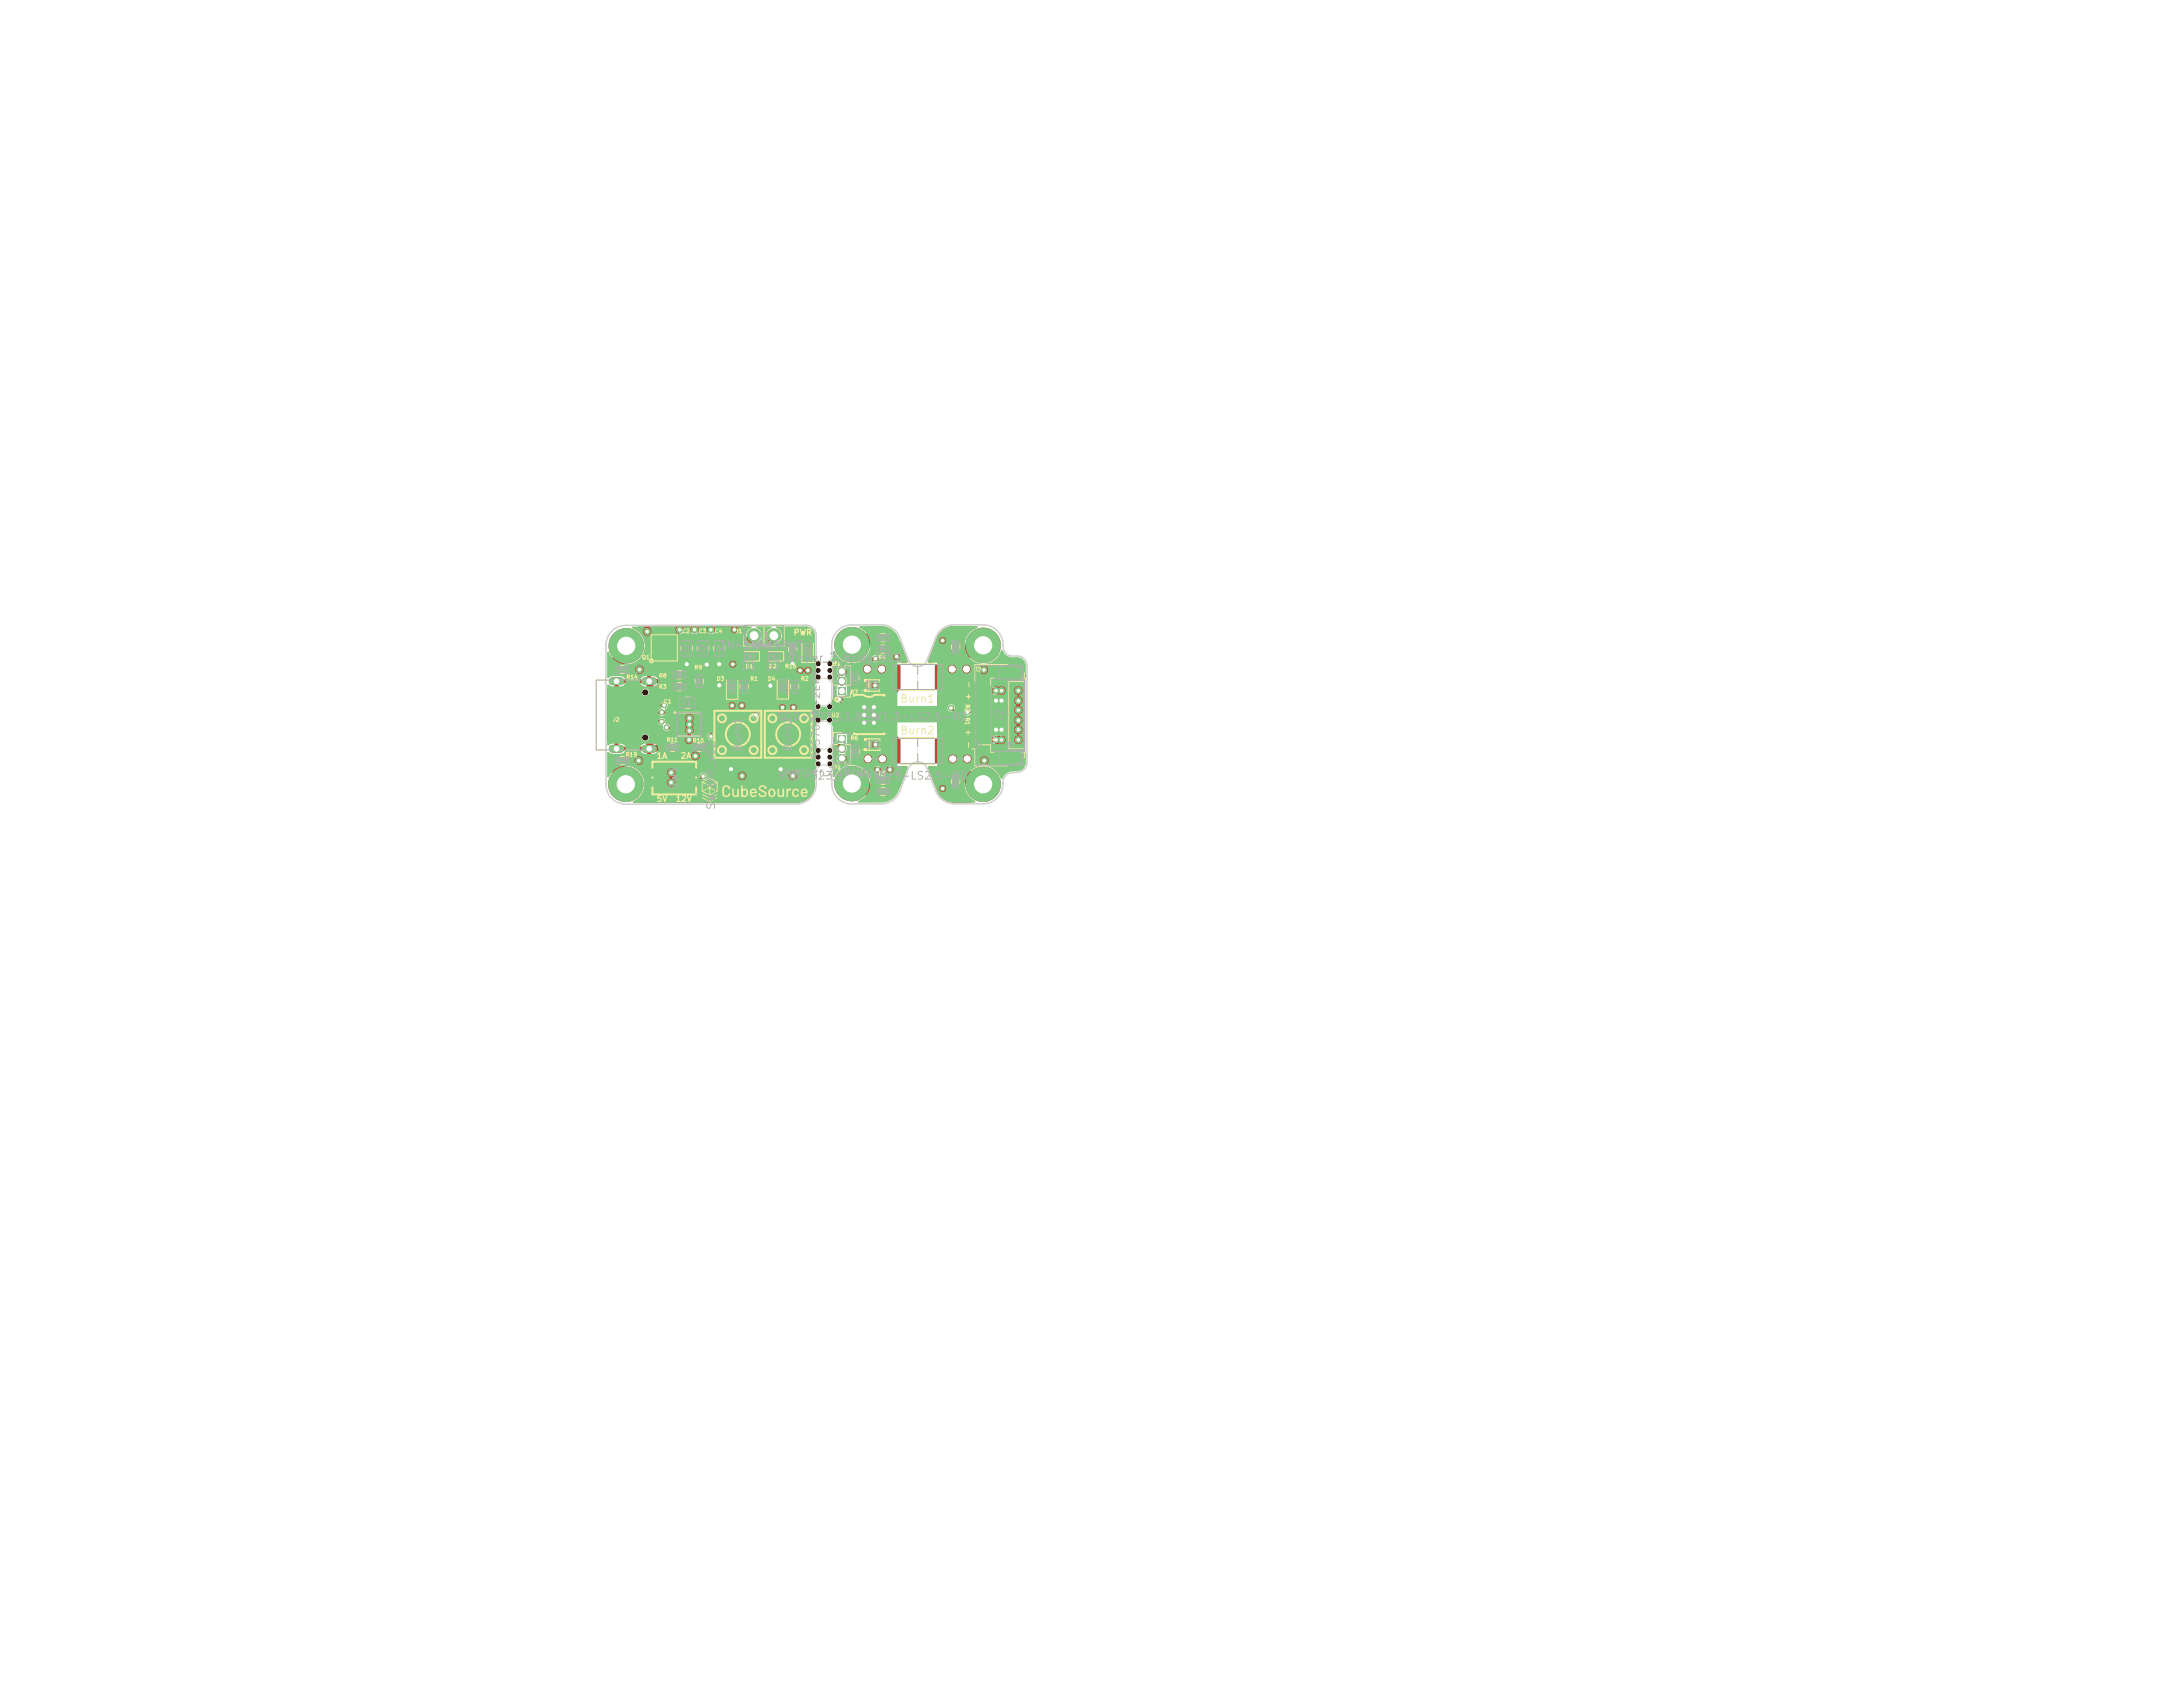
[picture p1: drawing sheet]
<svg xmlns="http://www.w3.org/2000/svg" width="279mm" height="216mm" viewBox="0 0 279 216" stroke-linecap="round" stroke-linejoin="round" font-family="sans-serif">
<defs><g id="words">
<g font-size="1" fill="#afafaf">
<text x="80.9" y="83.8" transform="rotate(-90 80.9 83.8)">H1</text>
<text x="95.1" y="83.3">1N4148WT</text>
<text x="96.8" y="82.1">J1</text>
<text x="107.9" y="83.2">H3</text>
<text x="124.7" y="83.3">H2</text>
<text x="94.8" y="86">D1</text>
<text x="97.9" y="86">D2</text>
<text x="99.9" y="84.9">Jumper_3_Bridged12</text>
<text x="108.5" y="88.7" transform="rotate(-90 108.5 88.7)">JP1</text>
<text x="110.5" y="88.5">D5</text>
<text x="99.3" y="92.5">SOD-323_L1.8-W1.3-LS2.5-RD</text>
<text x="112" y="92.6" transform="rotate(-90 112 92.6)">U2</text>
<text x="128.7" y="92.5" transform="rotate(-90 128.7 92.5)">J2</text>
<text x="80.8" y="101.5" transform="rotate(-90 80.8 101.5)">H4</text>
<text x="87" y="101.2" transform="rotate(-90 87 101.2)">SW1</text>
<text x="95.2" y="96.3" transform="rotate(-90 95.2 96.3)">Burn1</text>
<text x="99.4" y="100">SOD-323_L1.8-W1.3-LS2.5-RD</text>
<text x="99.9" y="99.5">Jumper_3_Bridged12</text>
<text x="101.6" y="96.3" transform="rotate(-90 101.6 96.3)">Burn2</text>
<text x="105.2" y="97.3" transform="rotate(-90 105.2 97.3)">BTS7030-2EPA</text>
<text x="107.9" y="101">H5</text>
<text x="108.5" y="97.3" transform="rotate(-90 108.5 97.3)">JP2</text>
<text x="110.6" y="96">D5</text>
<text x="124.7" y="101.1">H6</text>
<text x="91.8" y="103.7" transform="rotate(-90 91.8 103.7)">SW_DIP_x02</text>
</g>
<g font-size="1" fill="#f2eda1">
<text x="115.1" y="90.2">Burn1</text>
<text x="115.1" y="94.2">Burn2</text>
</g>
<g font-size=".8" fill="#f2eda1">
<text x="101.5" y="81.5">PWR</text>
<text x="123.4" y="88.6" transform="rotate(90 123.4 88.6)">+</text>
<text x="123.5" y="87.1" transform="rotate(90 123.5 87.1)">-</text>
<text x="123.4" y="93.2" transform="rotate(90 123.4 93.2)">+</text>
<text x="123.5" y="94.8" transform="rotate(90 123.5 94.8)">-</text>
<text x="84" y="97.3">1A</text>
<text x="87" y="97.3">2A</text>
<text x="84" y="102.8">5V</text>
<text x="86.4" y="102.8">12V</text>
</g>
<g font-size=".5" fill="#f2eda1">
<text x="87.3" y="81.2">C2</text>
<text x="89.4" y="81.2">C3</text>
<text x="91.4" y="81.2">C4</text>
<text x="94.1" y="81.2">J1</text>
<text x="80.1" y="87">R14</text>
<text x="82.1" y="84.5">Q1</text>
<text x="84.3" y="88.3">R3</text>
<text x="84.3" y="86.9">R8</text>
<text x="88.8" y="85.8">R9</text>
<text x="91.7" y="87.2">D3</text>
<text x="95.4" y="85.6">D1</text>
<text x="96" y="87.2">R1</text>
<text x="98.2" y="87.2">D4</text>
<text x="98.4" y="85.6">D2</text>
<text x="100.4" y="85.6">R16</text>
<text x="102.5" y="87.2">R2</text>
<text x="108.8" y="89">R7</text>
<text x="112.4" y="84.5">R4</text>
<text x="125.6" y="86.2" transform="rotate(-90 125.6 86.2)">J2</text>
<text x="78.4" y="92.5">J2</text>
<text x="84.9" y="90.1">C1</text>
<text x="85.3" y="95.1">R11</text>
<text x="88.6" y="95.2">R10</text>
<text x="106.4" y="91.9">U2</text>
<text x="108.8" y="94.8">R6</text>
<text x="123.4" y="91.8" transform="rotate(90 123.4 91.8)">B1</text>
<text x="123.5" y="90.1" transform="rotate(90 123.5 90.1)">B2</text>
<text x="126.8" y="94.3" transform="rotate(90 126.8 94.3)">+</text>
<text x="80" y="96.9">R19</text>
<text x="112.4" y="99.4">R5</text>
</g>
<g font-size=".5" fill="#afafaf">
<text x="88.3" y="83.5" transform="rotate(-90 88.3 83.5)">C2</text>
<text x="90.3" y="83.5" transform="rotate(-90 90.3 83.5)">C3</text>
<text x="92.4" y="83.5" transform="rotate(-90 92.4 83.5)">C4</text>
<text x="87.4" y="90.3">C1</text>
<text x="129.7" y="95.8" transform="rotate(-90 129.7 95.8)">J3</text>
</g>
<g font-size=".4" fill="#afafaf">
<text x="101.7" y="83.7" transform="rotate(-90 101.7 83.7)">R16</text>
<text x="103.7" y="83.6" transform="rotate(-90 103.7 83.6)">D7</text>
<text x="112.4" y="81.9">R17</text>
<text x="112.6" y="83.4">R4</text>
<text x="122.6" y="83.4" transform="rotate(-90 122.6 83.4)">R15</text>
<text x="79" y="86">R14</text>
<text x="86.5" y="88.2">R3</text>
<text x="86.5" y="86.6">R8</text>
<text x="89.8" y="87.6" transform="rotate(-90 89.8 87.6)">R9</text>
<text x="94" y="88.3" transform="rotate(-90 94 88.3)">D3</text>
<text x="95.5" y="88.3" transform="rotate(-90 95.5 88.3)">R1</text>
<text x="100.5" y="88.2" transform="rotate(-90 100.5 88.2)">D4</text>
<text x="102" y="88.3" transform="rotate(-90 102 88.3)">R2</text>
<text x="109.7" y="87.3" transform="rotate(-90 109.7 87.3)">R7</text>
<text x="85.5" y="95.9">R11</text>
<text x="88.9" y="95.9">R10</text>
<text x="79" y="97.6">R19</text>
<text x="109.7" y="96.6" transform="rotate(-90 109.7 96.6)">R6</text>
<text x="112.4" y="101.6">R18</text>
<text x="112.6" y="100.1">R5</text>
<text x="122.6" y="100.6" transform="rotate(-90 122.6 100.6)">R20</text>
</g>
<g font-size=".4" fill="#f2eda1">
<text x="106.4" y="85.2">JP1</text>
<text x="106.4" y="98.6">JP2</text>
</g>
</g></defs>
<circle cx="125.8" cy="82.6" r="2.2" fill="#c83434" stroke="#c83434" stroke-width=".13"/>
<g fill="#c83434">
<path d="M91.4 83.5l.2-.1 1.1 .1 .1 .2-.1 .8-.2 .1-1.1-.1-.1-.2z"/>
<path d="M91.4 81.4l.2-.1 1.1 .1 .1 .2-.1 .8-.2 .1-1.1-.1-.1-.1z"/>
<path d="M113.5 82.7l.2-.1 .6 .1 .1 .1-.1 .7h-.1h-.7l-.1-.2z"/>
<path d="M111.7 82.7l.1-.1 .7 .1 .1 .1-.1 .7h-.1h-.7l-.1-.2z"/>
<path d="M78.3 85.3l.2-.1 .6 .1 .1 .1-.1 .7-.1 .1-.7-.1-.1-.2z"/>
<path d="M80.1 85.3l.2-.1 .7 .1v.1v.7l-.2 .1-.7-.1v-.2z"/>
</g>
<circle cx="80.1" cy="100.4" r="2.2" fill="#c83434" stroke="#c83434" stroke-width=".13"/>
<g fill="#c83434">
<path d="M113.6 85.1l.3-.1h1l.3 .1v2.9l-.1 .3h-1.2l-.3-.1z"/>
<path d="M119.8 85h1.2h.2l.1 .2v2.8v.2l-.2 .1h-1.2l-.2-.2v-2.8z"/>
<path d="M84.8 95.2h.1h.7l.1 .2-.1 .7h-.2h-.6l-.1-.2z"/>
<path d="M86.6 95.2h.2h.6l.1 .2-.1 .7h-.1h-.7l-.1-.2z"/>
<path d="M83.1 88h1.1v.6h-1.1z"/>
<path d="M83.1 88.8h1.1v.6h-1.1z"/>
<path d="M83.1 90.1h1.1v.3h-1.1z"/>
<path d="M83.1 91.1h1.1v.3h-1.1z"/>
<path d="M83.1 91.6h1.1v.3h-1.1z"/>
<path d="M83.1 92.6h1.1v.3h-1.1z"/>
<path d="M83.1 94.4h1.1v.6h-1.1z"/>
<path d="M83.1 93.6h1.1v.6h-1.1z"/>
<path d="M83.1 93.1h1.1v.3h-1.1z"/>
<path d="M83.1 92.1h1.1v.3h-1.1z"/>
<path d="M83.1 90.6h1.1v.3h-1.1z"/>
<path d="M83.1 89.6h1.1v.3h-1.1z"/>
</g>
<path d="M78.4 87.2h1M78.4 95.8h1M82.6 87.2h1M82.6 95.8h1" fill="none" stroke="#c83434" stroke-width="1"/>
<g fill="#c83434">
<path d="M110 87.4h1v.7h-1z"/>
<path d="M112.3 87.4h1v.7h-1z"/>
<path d="M110.1 95h.9v.7h-.9z"/>
<path d="M112.4 95h1v.7h-1z"/>
<path d="M87.5 87.5l.1-.1 .7 .1 .1 .1-.1 .7-.2 .1-.6-.1-.1-.2z"/>
<path d="M85.6 87.5l.2-.1 .7 .1v.1v.7l-.2 .1-.7-.1v-.2z"/>
<path d="M107.2 88h1v.9h-1z"/>
</g>
<g fill="#c83434" stroke="#c83434" stroke-width=".13">
<circle cx="107.7" cy="87.2" r=".5"/>
<circle cx="107.7" cy="85.9" r=".5"/>
<circle cx="96.5" cy="81.3" r=".85"/>
<circle cx="99" cy="81.3" r=".85"/>
</g>
<g fill="#c83434">
<path d="M119.7 94.6l.3-.2h1l.3 .2v2.9l-.1 .2-1.2 .1-.3-.2z"/>
<path d="M113.6 94.6l.3-.2h1l.3 .2v2.9l-.1 .2-1.2 .1-.3-.2z"/>
<path d="M93.3 88.3l.2-.1 .6 .1 .1 .1-.1 .8h-.2h-.6l-.1-.2z"/>
<path d="M93.3 86.5l.2-.1 .6 .1 .1 .2-.1 .7-.2 .1-.6-.1-.1-.1z"/>
<path d="M113.5 99.4h.2h.6l.1 .2-.1 .7h-.1h-.7l-.1-.2z"/>
<path d="M111.7 99.4h.1h.7l.1 .2-.1 .7h-.1h-.7l-.1-.2z"/>
<path d="M99.8 88.2l.2-.1 .6 .1 .1 .2-.1 .7-.2 .1-.6-.1-.1-.1z"/>
<path d="M99.8 86.5l.2-.1 .6 .1 .1 .1-.1 .8h-.2h-.6l-.1-.2z"/>
</g>
<g fill="#c83434" stroke="#c83434" stroke-width=".13">
<circle cx="123.8" cy="97.1" r=".8"/>
<circle cx="121.9" cy="97.1" r=".8"/>
<circle cx="112.9" cy="97.1" r=".8"/>
<circle cx="111.1" cy="97.1" r=".8"/>
</g>
<g fill="#c83434">
<path d="M107.5 89.3h1.6v.4h-1.6z"/>
<path d="M107.5 90h1.6v.4h-1.6z"/>
<path d="M107.6 90.6h1.5v.4h-1.5z"/>
<path d="M107.6 91.2h1.5v.5h-1.5z"/>
<path d="M107.6 91.9h1.5v.4h-1.5z"/>
<path d="M107.6 92.6h1.5v.4h-1.5z"/>
<path d="M107.5 93.2h1.6v.4h-1.6z"/>
<path d="M113.3 93.2h1.4v.4h-1.4z"/>
<path d="M113.3 92.6h1.4v.4h-1.4z"/>
<path d="M113.3 91.9h1.4v.4h-1.4z"/>
<path d="M113.3 91.2h1.4v.4h-1.4z"/>
<path d="M113.3 90.6h1.4v.4h-1.4z"/>
<path d="M113.3 90h1.4v.4h-1.4z"/>
<path d="M113.3 89.3h1.4v.4h-1.4z"/>
<path d="M109.9 89.5h2.7v4h-2.7z"/>
<path d="M91.5 97.3h1.4v2.3h-1.4z"/>
<path d="M91.5 88.3h1.4v2.3h-1.4z"/>
<path d="M96 97.3h1.4v2.3h-1.4z"/>
<path d="M96 88.3h1.4v2.3h-1.4z"/>
</g>
<g fill="#c83434" stroke="#c83434" stroke-width=".13">
<circle cx="109" cy="82.5" r="2.2"/>
<circle cx="125.8" cy="100.4" r="2.2"/>
</g>
<g fill="#c83434">
<path d="M86.4 89.3l.2-.1 .9 .1v.2v1.1l-.2 .1-.9-.1v-.2z"/>
<path d="M88.5 89.3l.2-.1 .8 .1 .1 .2-.1 1.1-.1 .1-.9-.1-.1-.2z"/>
<path d="M125.4 94.3h1.4l.1 .2v.4l-.2 .2-1.3-.1-.1-.1z"/>
<path d="M125.4 93.1l1.4-.1 .1 .2v.5l-.2 .1h-1.3l-.1-.2z"/>
<path d="M125.4 91.8h1.4l.1 .2v.4l-.2 .2-1.3-.1-.1-.1z"/>
<path d="M125.4 90.6l1.4-.1 .1 .2v.5l-.2 .1h-1.3l-.1-.2z"/>
<path d="M125.4 89.3h1.4l.1 .2v.4l-.2 .2-1.3-.1-.1-.1z"/>
<path d="M125.4 88.1l1.4-.1 .1 .2v.5l-.2 .1h-1.3l-.1-.2z"/>
<path d="M127.6 96.2h.2h2.4h.2l.1 .2v1.8l-.1 .2-.2 .1h-2.4l-.2-.1-.1-.2v-1.8z"/>
<path d="M127.6 84.7l.2-.1h2.4l.2 .1 .1 .2v1.7l-.1 .2-.2 .1h-2.4l-.2-.1-.1-.2v-1.7z"/>
<path d="M109 85.5l.2-.1 .6 .1 .1 .2-.1 .6-.2 .1-.6-.1-.1-.1z"/>
<path d="M109 87.3l.2-.1 .6 .1 .1 .2-.1 .7h-.2h-.6l-.1-.2z"/>
<path d="M124.4 95h.9l.1 .1v.4l-.2 .1h-.7l-.1-.2z"/>
<path d="M124.4 93.5h.9l.1 .1v.4l-.2 .1h-.7l-.1-.2z"/>
<path d="M124.4 92h.9l.1 .1v.4l-.2 .1h-.7l-.1-.2z"/>
<path d="M124.4 90.5h.9l.1 .1v.4l-.2 .1h-.7l-.1-.2z"/>
<path d="M124.4 89h.9l.1 .1v.4l-.2 .1h-.7l-.1-.2z"/>
<path d="M124.4 87.5h.9l.1 .1v.4l-.2 .1h-.7l-.1-.2z"/>
<path d="M129.2 97.3h.2h1.4l.2 .2v.9l-.3 .1h-1.4l-.1-.2z"/>
<path d="M129.2 84.6h.2h1.4l.2 .2v.8l-.3 .2h-1.4l-.1-.2z"/>
<path d="M111.7 81.2l.1-.1 .7 .1 .1 .2-.1 .6-.1 .1-.7-.1-.1-.1z"/>
<path d="M113.5 81.2l.2-.1 .6 .1 .1 .2-.1 .6-.1 .1-.7-.1-.1-.1z"/>
<path d="M89.1 87.7l.2-.1 .6 .1 .1 .1-.1 .7-.2 .1-.6-.1-.1-.1z"/>
<path d="M89.1 85.9l.2-.1 .6 .1 .1 .1-.1 .7-.2 .1-.6-.1-.1-.2z"/>
<path d="M89.3 83.5l.2-.1 1.1 .1 .1 .2-.1 .8-.2 .1-1.1-.1-.1-.2z"/>
<path d="M89.3 81.4l.2-.1 1.1 .1 .1 .2-.1 .8-.2 .1-1.1-.1-.1-.1z"/>
<path d="M121.9 83.3l.2-.1 .6 .1 .1 .2-.1 .6-.2 .1-.6-.1-.1-.1z"/>
<path d="M121.9 81.5l.2-.1 .6 .1 .1 .1-.1 .7-.2 .1-.6-.1-.1-.2z"/>
<path d="M78.3 96.9h.2h.6l.1 .2-.1 .6-.1 .1-.7-.1-.1-.1z"/>
<path d="M80.1 96.9h.2h.7v.2v.6l-.2 .1-.7-.1v-.1z"/>
<path d="M97.9 97.3h1.4v2.3h-1.4z"/>
<path d="M97.9 88.3h1.4v2.3h-1.4z"/>
<path d="M102.4 97.3h1.4v2.3h-1.4z"/>
<path d="M102.4 88.3h1.4v2.3h-1.4z"/>
<path d="M94.8 86.5h.2h.6l.1 .2-.1 .7h-.1h-.7v-.2z"/>
<path d="M94.8 88.4l.2-.1 .6 .1 .1 .1-.1 .7-.1 .1-.7-.1v-.2z"/>
<path d="M101 83.6l.2-.1 .7 .1v.2v.6l-.2 .1-.7-.1v-.1z"/>
<path d="M101 81.8l.2-.1 .7 .1v.1v.7l-.2 .1-.7-.1v-.2z"/>
<path d="M83.8 84.3h.4v.7h-.4z"/>
<path d="M84.5 84.3h.4v.7h-.4z"/>
<path d="M85.1 84.3h.4v.7h-.4z"/>
<path d="M85.8 84.3h.4v.7h-.4z"/>
<path d="M83.8 81h2.4v2.3h-2.4z"/>
</g>
<g fill="#c83434" stroke="#c83434" stroke-width=".13">
<circle cx="111" cy="85.6" r=".8"/>
<circle cx="112.9" cy="85.6" r=".8"/>
<circle cx="121.9" cy="85.6" r=".8"/>
<circle cx="123.7" cy="85.6" r=".8"/>
</g>
<g fill="#c83434">
<path d="M99.5 83.7h.5v.6h-.5z"/>
<path d="M98.1 83.7h.5v.6h-.5z"/>
<path d="M96.4 83.7h.5v.6h-.5z"/>
<path d="M95 83.7h.5v.6h-.5z"/>
<path d="M85.6 86l.2-.1 .7 .1v.1v.7h-.2h-.7v-.2z"/>
<path d="M87.5 86l.1-.1 .7 .1 .1 .1-.1 .7h-.2h-.6l-.1-.2z"/>
<path d="M121.9 98.7l.2-.1 .6 .1 .1 .2-.1 .6-.2 .1-.6-.1-.1-.2z"/>
<path d="M121.9 100.5l.2-.1 .6 .1 .1 .2-.1 .6-.2 .1-.6-.1-.1-.1z"/>
</g>
<circle cx="80.2" cy="82.7" r="2.2" fill="#c83434" stroke="#c83434" stroke-width=".13"/>
<g fill="#c83434">
<path d="M109 96.7l.2-.1 .7 .1v.1v.7l-.2 .1-.7-.1v-.2z"/>
<path d="M109 94.8h.2h.7v.2v.7h-.2h-.7v-.2z"/>
</g>
<circle cx="109" cy="100.3" r="2.2" fill="#c83434" stroke="#c83434" stroke-width=".13"/>
<g fill="#c83434">
<path d="M87.2 83.5l.2-.1 1.2 .1v.2v.8l-.2 .1-1.2-.1v-.2z"/>
<path d="M87.2 81.4l.2-.1 1.2 .1v.2v.8l-.2 .1-1.2-.1v-.1z"/>
<path d="M88.1 95.2h.2h.7v.2v.7h-.2h-.7v-.2z"/>
<path d="M90 95.2h.1h.7l.1 .2-.1 .7h-.2h-.6l-.1-.2z"/>
<path d="M103 83.5h.1h.7l.1 .2-.1 .8h-.2h-.6l-.1-.2z"/>
<path d="M103 81.8l.1-.1 .7 .1 .1 .2-.1 .7-.2 .1-.6-.1-.1-.2z"/>
<path d="M87.6 99.8h1.7v.7h-1.7z"/>
<path d="M87.6 98.5h1.7v.8h-1.7z"/>
<path d="M83.3 98.5h1.7v.8h-1.7z"/>
<path d="M83.3 99.8h1.7v.7h-1.7z"/>
<path d="M86.3 91.6h.8v.2h-.8z"/>
<path d="M86.3 92.1h.8v.2h-.8z"/>
<path d="M86.3 92.6h.8v.2h-.8z"/>
<path d="M86.3 93.1h.8v.2h-.8z"/>
<path d="M86.3 93.6h.8v.2h-.8z"/>
<path d="M89.3 93.6h.8v.2h-.8z"/>
<path d="M89.3 93.1h.8v.2h-.8z"/>
<path d="M89.3 92.6h.8v.2h-.8z"/>
<path d="M89.3 92.1h.8v.2h-.8z"/>
<path d="M89.3 91.6h.8v.2h-.8z"/>
<path d="M87.5 91.6l1.3-.1 .2 .1v2.1l-.1 .2h-1.3l-.2-.1z"/>
<path d="M111.7 100.9l.2-.1 .6 .1 .1 .2-.1 .6-.1 .1-.7-.1-.1-.2z"/>
<path d="M113.5 100.9l.2-.1 .7 .1v.2v.6l-.2 .1-.7-.1-.1-.2z"/>
<path d="M107.2 94h1v1h-1z"/>
</g>
<g fill="#c83434" stroke="#c83434" stroke-width=".13">
<circle cx="107.7" cy="95.8" r=".5"/>
<circle cx="107.7" cy="97.1" r=".5"/>
</g>
<g fill="#c83434">
<path d="M101.3 86.5h.2h.6l.1 .2-.1 .7h-.2h-.6l-.1-.2z"/>
<path d="M101.3 88.4l.2-.1 .6 .1 .1 .1-.1 .7-.2 .1-.6-.1-.1-.2z"/>
</g>
<g fill="#c83434" stroke="#c83434" stroke-width=".13">
<circle cx="110.6" cy="90.5" r=".4"/>
<circle cx="127.5" cy="93.4" r=".4"/>
<circle cx="111.9" cy="90.5" r=".4"/>
<circle cx="128.2" cy="89.7" r=".4"/>
<circle cx="99.9" cy="98.4" r=".4"/>
<circle cx="93.6" cy="98.4" r=".4"/>
<circle cx="111.9" cy="92.5" r=".4"/>
<circle cx="90.4" cy="85.1" r=".4"/>
<circle cx="92.1" cy="87.7" r=".4"/>
<circle cx="101.4" cy="84.9" r=".3"/>
<circle cx="110.6" cy="91.5" r=".4"/>
<circle cx="127.5" cy="89.7" r=".4"/>
<circle cx="98.6" cy="87.7" r=".4"/>
<circle cx="111.9" cy="91.5" r=".4"/>
<circle cx="110.6" cy="92.5" r=".4"/>
<circle cx="92.1" cy="85" r=".4"/>
<circle cx="128.2" cy="93.4" r=".4"/>
<circle cx="87.9" cy="85" r=".4"/>
<circle cx="130.3" cy="90.9" r=".4"/>
<circle cx="93.8" cy="85" r=".3"/>
<circle cx="103.4" cy="85.8" r=".3"/>
<circle cx="120.6" cy="100.9" r=".3"/>
<circle cx="88.2" cy="92.7" r=".4"/>
<circle cx="85.9" cy="98.9" r=".4"/>
<circle cx="128.2" cy="94.7" r=".4"/>
<circle cx="88.9" cy="80.6" r=".4"/>
<circle cx="120.6" cy="82" r=".3"/>
<circle cx="112.3" cy="98.5" r=".3"/>
<circle cx="81.8" cy="85.7" r=".4"/>
<circle cx="81.7" cy="97.3" r=".4"/>
<circle cx="127.5" cy="94.7" r=".4"/>
<circle cx="88.2" cy="93.5" r=".4"/>
<circle cx="101.5" cy="99.3" r=".4"/>
<circle cx="101.5" cy="90.5" r=".3"/>
<circle cx="102.4" cy="85.8" r=".3"/>
<circle cx="107.4" cy="89.5" r=".3"/>
<circle cx="93.7" cy="90.3" r=".3"/>
<circle cx="85.9" cy="100.1" r=".4"/>
<circle cx="89" cy="96.8" r=".4"/>
<circle cx="88.2" cy="91.9" r=".4"/>
<circle cx="95" cy="90.3" r=".3"/>
<circle cx="112" cy="87.7" r=".3"/>
<circle cx="82.8" cy="80.8" r=".4"/>
<circle cx="87" cy="80.6" r=".4"/>
<circle cx="125.9" cy="85.7" r=".4"/>
<circle cx="127.5" cy="88.4" r=".4"/>
<circle cx="128.2" cy="88.4" r=".4"/>
<circle cx="130.3" cy="88.4" r=".4"/>
<circle cx="112.1" cy="84.3" r=".3"/>
<circle cx="95" cy="99.3" r=".4"/>
<circle cx="130.3" cy="93.4" r=".4"/>
<circle cx="112.1" cy="95.3" r=".3"/>
<circle cx="91" cy="80.6" r=".4"/>
<circle cx="130.3" cy="89.7" r=".4"/>
<circle cx="114.8" cy="84" r=".3"/>
<circle cx="94" cy="80.6" r=".3"/>
<circle cx="130.3" cy="92.2" r=".4"/>
<circle cx="88.2" cy="94.7" r=".4"/>
<circle cx="126" cy="97.3" r=".4"/>
<circle cx="130.3" cy="94.7" r=".4"/>
<circle cx="113.9" cy="98.5" r=".3"/>
<circle cx="100.1" cy="90.5" r=".3"/>
<circle cx="91" cy="94.3" r=".3"/>
<circle cx="90" cy="99.4" r=".3"/>
<circle cx="85.3" cy="93.1" r=".3"/>
<circle cx="85" cy="90.3" r=".3"/>
<circle cx="84.7" cy="91.2" r=".3"/>
<circle cx="84.7" cy="92.4" r=".3"/>
<circle cx="121.7" cy="90.6" r=".3"/>
<circle cx="96.7" cy="91.5" r=".3"/>
<circle cx="123.8" cy="91.1" r=".3"/>
</g>
<g fill="none" stroke="#c83434" stroke-width=".2">
<path d="M78.7 84.1v1.6M78.7 97.3v1.7l1.4 1.4M83.7 91.3l1.5-.1 1.1 1h.4M83.7 92.3h.9l.1 .1M83.7 90.8h-.9v.8l.1 .2h2.3l.9 .9h.6M83.7 93.3h.9l.5 .4h1.6M83.7 90.3h1.3M85.3 93.1l.1 .1h1.3M86 84.6l1.7 1.8M86.7 90.2v1.5M87 95.8v3.7l.6 .6h1.6l.8-.8M87.9 87.9v.5l-.9 .9"/>
<path d="M87.9 86.4h1.5M88.4 98.9h.5M89.5 88.1l.6 .6v2.6l-.4 .4M89.7 92.2h.7l.6 .6v1.5M89.7 92.7h.4l.3 .3v4.3l-1.6 1.6M90.4 94h.1M93.7 87l1.5 1.5v.3M96.5 81.4l-1.3 1.2v1.4M96.6 84l-1.4 1.4v1.6l1.5 1.4v3v.1M99 81.4l-.7 .7v1.9M99.7 84v1l3.4 3.4v2.3l.5 .5h2.3l1 1v2.9l.7 .7h.2M100.2 86.9l1.5 1.5v.4"/>
<path d="M101.4 84v.9M101.4 82.2l.1 .1h1.9M106.4 91.6h.1M106.7 91.9v.1M107.4 89.5h1M107.5 88.2h.3M107.8 85.9l.1 .2h1.2M107.8 97.1h1.6l2.7 2.6h.1M108.1 92.7h1l.3 .3v1.6l-.2 .2M108.5 89.5h-.1M109.4 95.3h1.1M110.2 99.1l-1.2 1.2 1 1h2.1"/>
<path d="M110.5 87.7h-1.1v2.1l-.3 .3h-.6M112.1 83.1l-2.7 2.6M112.1 81.6h-2.2l-.9 .9 1.2 1.2M114.1 86.7v.2M121.7 90.6l1.6 1.6h2.8M122.3 99.1h2.3l1.2 1.3M124.8 90.7l.1 .1M125.8 82.5v.1l-1.1 1.1h-2.4M126.1 90.9l-.2 .3h-2.1"/>
</g>
<path d="M84.7 84.6v.5l1.3 1.4v1.5l-1 1.1h-.4M85.6 82.2l1.8 1.8h4.6v1M87.9 84v1M90 84v.6l.4 .5M92 87.7v1.7l.2 .1M92.2 98.4h1.4M98.6 87.7v1.8M98.6 98.4h1.3M124.9 89.3l.4 .4h2.9M128.2 93.4h-3l-.3 .4" fill="none" stroke="#c83434" stroke-width=".8"/>
<g fill="none" stroke="#c83434" stroke-width=".6">
<path d="M80.5 85.7h1.4M80.6 97.3h1.1M82.2 89.9l-.1 .1v2.9l.1 .1M83.1 87.2v.5l.6 .6M83.3 95.7h1.5l.2 .1M83.7 94.7h-.3l-.3 .3v.8M84.2 98.9h1.7M89 90v.7l-.8 .8v1.2M112 87.7h.8M112 95.3h.9M114 92.1v3.9l.2 .1M114.1 88v-1.3l-.1 4.1"/>
<path d="M120.2 86.7h.4M123.7 85.6h-1.8l-1.1 1h-.4M124.9 87.8l.6 .6h2.7M125.9 85.7h2M126 97.3h1.9M128.2 94.7h-2.7l-.6 .6M84.2 100.1h1.7"/>
</g>
<path d="M111.1 97.1h2.3M114.2 96.1l-1 1M114.4 86.6l-.4 .4v3.1M120.5 96.1l.8 .8v.2" fill="none" stroke="#c83434" stroke-width="1"/>
<path d="M111 85.7h1.9l.9 .9h.6M121.9 97h1.9" fill="none" stroke="#c83434" stroke-width="1.2"/>
<path d="M82.2 93l.9 .9h.6M83.7 89.1h-.6l-.9 .8" fill="none" stroke="#c83434" stroke-width=".4"/>
<path d="M84 84.6h1.3" fill="none" stroke="#c83434" stroke-width=".5"/>
<g fill="#c83434">
<path d="M83 91.7l.6 .1-.5 .1-.1-.1z"/>
<path d="M87.9 91.9h.6l.1 .8h-.8z"/>
<path d="M87 85.8l.2-.2 .8 .3-.1 .5-.5 .2z"/>
<path d="M87.7 91.5l.8-.7 .5 .4v.5l-.8 1z"/>
<path d="M83 90.7l.6 .1-.5 .1-.1-.1z"/>
<path d="M88.3 98.5l1.1-.3 .2 .1-.3 .5-.8 .1z"/>
<path d="M108.5 97l.6-.4 .3 .5-.3 .4-.6-.3z"/>
<path d="M78.3 83.9l1.9-1.2-.1 2.1-1.5 .5z"/>
<path d="M91.7 87.7h.8l.3 .6-.6 1.2-.7-1.1z"/>
<path d="M83.1 87.2l.7 .4-.6 .7-.5-.6z"/>
<path d="M111.1 84.8l1.5 .3v1.2l-1.5 .1-.1-.8z"/>
<path d="M85 86l.5-.6 .7 .5-.1 .5-.5 .2z"/>
<path d="M90.7 83.6l.8-.2 .5 .6-.5 .6-.8-.2z"/>
<path d="M83.7 91.2l.5-.1 .2 .1v.1l-.2 .1z"/>
<path d="M85 82.2l1.2-.4 1 1.4-.6 .6-1.7-.5z"/>
<path d="M94.6 88l.2-.1 .7 .4-.3 .5-.4 .1z"/>
<path d="M85.1 99.8h.7v.7l-.7-.1z"/>
<path d="M86.5 96l.5-.3 .5 .3-.4 .6h-.2z"/>
<path d="M107.5 89.3l.9 .2-.9 .2-.1-.1z"/>
<path d="M83.7 93.2l.5-.1 .2 .1v.1l-.2 .1z"/>
<path d="M124.9 92.1l.5-.3 .7 .4-.7 .3-.5-.2z"/>
<path d="M83.1 95.8l.5-.5 1 .1v.6l-.7 .2z"/>
<path d="M123 99l1.5-.3 1.3 1.7-2.2 .1-.6-1.3z"/>
<path d="M111.6 82.9l.5 .2 .2 .4-.9 .4-.1-.2z"/>
<path d="M111.1 101.2l.7-.4 .3 .5-.3 .5-.6-.4z"/>
<path d="M89.7 92.2l.5-.1v.2h-.1z"/>
<path d="M109.2 85.4l.8-.4 .1 .2-.2 .9-.5-.2z"/>
<path d="M108.3 90l.9-.1 .2 .1-.3 .2h-.7z"/>
<path d="M122 96.3l1.5 .1v1.2l-1.5 .3-.1-.8z"/>
<path d="M87 83.1l1 .3-.1 .6-.7 .3-.7-.6z"/>
<path d="M83 94.7l.7 .6-.6 .5-.4-.5z"/>
<path d="M88.2 85.9l.6 .4v.2l-.6 .3-.3-.4z"/>
<path d="M86.6 91.5h.2l-.1 .2-.1-.1z"/>
<path d="M109.5 97.1l.4-.2 .4 .8-.2 .2-.8-.3z"/>
<path d="M81 97l.7-.1v.8l-.7-.1z"/>
<path d="M109.7 87.3l.7 .3-.1 .2-.6 .4-.3-.5z"/>
<path d="M98.2 81.4h.9l.3 .7-1 .7-.2-.1z"/>
<path d="M85.6 86.6l.5-.2 .4 .3-.1 .6h-.7z"/>
<path d="M113.6 85.2l.8 1.4-.9 .5-1-.8z"/>
<path d="M84.1 92.2l.6-.1v.3l-.2 .2-.4-.2z"/>
<path d="M78.6 97.7h.2l1.3 .5v2.2l-1.8-1.3z"/>
<path d="M95.1 83.4h.2l.2 .3-.3 .3-.2-.3z"/>
<path d="M111.4 99.1l.1-.1 .8 .4-.2 .4-.5 .2z"/>
<path d="M95.1 86h.2l.4 .6-.5 .3-.4-.3z"/>
<path d="M124.1 92.2l.4-.2 .4 .3-.4 .3-.4-.2z"/>
<path d="M124.9 92.3l.4-.3 .4 .1v.2l-.4 .3z"/>
<path d="M98.2 83.4h.2l.2 .3-.3 .3-.2-.3z"/>
<path d="M87.3 84.6l.6-.6 .6 .6-.2 .4h-.8z"/>
<path d="M78.6 84.7h.2l.4 .7-.5 .3-.4-.3z"/>
<path d="M112.6 96.4l1.2-.6 .7 .7-.9 1.1a1.99 1.99 0 0 1-1-1.2z"/>
<path d="M109.1 100.3l2.1-.3 .8 1.2v.2l-1.4 .5z"/>
<path d="M109.1 82.5l1.5-1.5 1.4 .5v.2l-.8 1.2z"/>
<path d="M109 88.1l.4-.4 .5 .4-.3 .6h-.2z"/>
<path d="M89.7 91.6l.1-.2 .2 .2-.3 .1z"/>
<path d="M124.8 94.9l.5-.3 .8 .1 .1 .4-1 .2z"/>
<path d="M85.6 87.7l.5 .2 .2 .5-.6 .6-.6-.6z"/>
<path d="M113.6 86.6l.8 .1 .6 1.6-.5 .9h-1z"/>
<path d="M95.7 81.1l.8 .3 .3 .8-1.4 .4-.2-.1z"/>
<path d="M84.1 91.1l.4-.2 .2 .3v.2h-.6z"/>
<path d="M87.4 99.8h1.1v.3l-.9 .2-.3-.4z"/>
<path d="M126.5 85.4l1-.7 1.5 1-1.5 1-1-.7z"/>
<path d="M84.4 90.1l.5-.1 .1 .2-.1 .3-.5-.1z"/>
<path d="M93.7 87l.5-.2 .3 .8-.1 .2-.8-.3z"/>
<path d="M86.9 90l.5 .6-.6 .7h-.2l-.2-.8z"/>
<path d="M99.5 84.3l.2-.3 .3 .3-.2 .3-.2 .1z"/>
<path d="M126 96.9l.8 .1v.6l-.8 .1z"/>
<path d="M100.2 86.9l.5-.2 .3 .9-.1 .2-.8-.3z"/>
<path d="M100.9 86.3l.1-.2 .9 .4-.2 .4-.5 .2z"/>
<path d="M101.7 86.9l.5-.1 .3 .8-.1 .2-.9-.4z"/>
<path d="M111.3 96.6l1.6-.3v.8v.8l-1.6-.3z"/>
<path d="M111.1 81.5l.7-.3 .3 .4-.3 .5-.7-.4z"/>
<path d="M111.3 85.1l1.5-.3 .1 .8-.1 .8-1.5-.1z"/>
<path d="M107.9 96.6l.8 .4v.2l-.8 .3-.1-.4z"/>
<path d="M109.8 94.8l.6 .4v.2l-.6 .3-.3-.5z"/>
<path d="M101 84.3l.4-.3 .5 .3-.3 .6h-.2z"/>
<path d="M90.9 93.7h.2l.2 .4-.3 .1-.3-.1z"/>
<path d="M83.7 91.7l.5-.1 .2 .1v.1l-.2 .1z"/>
<path d="M127.4 88.1l.7-.1v.8l-.7-.1z"/>
<path d="M87.9 84l.6-.6 .7 .2v.8l-.7 .2z"/>
<path d="M87.8 92l.7-.1z"/>
<path d="M87.8 92h.8l-.1 .7h-.6z"/>
<path d="M124.9 91l.4-.3 .8 .2-.6 .4h-.6z"/>
<path d="M86.2 92.6l.5 .1-.5 .1z"/>
<path d="M127.5 94.3l.5 .1v.6l-.5 .1z"/>
<path d="M126.7 94.4l.7-.1v.8l-.7-.1z"/>
<path d="M127.1 94.7l.4-.3v.6z"/>
<path d="M127.5 88l.5 .1v.6l-.5 .1z"/>
<path d="M127.1 88.4l.4-.3v.6z"/>
<path d="M126.7 88.1l.7-.1v.8l-.7-.1z"/>
<path d="M96.7 89.5l.7 1.1-.6 .7h-.2l-.6-.6z"/>
<path d="M122.6 98.6l.7 .4v.2l-.7 .4-.3-.5z"/>
<path d="M96.2 87.8l.8 .6-.3 1.1-.7-1.1 .1-.5z"/>
<path d="M113.5 95.7l.9 .4-.7 1.6-.9-.9z"/>
<path d="M88.6 86.3l.5-.4 .4 .4-.3 .4-.6-.2z"/>
<path d="M113.8 93.6h.6l.6 .8-.6 1.7-.8-1.4z"/>
<path d="M88.7 83.6l.7-.2 .6 .6-.6 .6-.7-.2z"/>
<path d="M90 84l.5-.6 .8 .2v.8l-.8 .2z"/>
<path d="M98.2 87.8h.8l.3 .5-.7 1.2-.7-1.1z"/>
<path d="M109.3 94.4h.2l.4 .4-.5 .4-.4-.3z"/>
<path d="M85.7 86.9h.7l.1 .7-.5 .3-.4-.3z"/>
<path d="M82.8 89.1l.3-.2 .6 .2v.3h-.7z"/>
<path d="M86.1 92.2l.2-.1h.4v.1l-.4 .1z"/>
<path d="M127.4 94.4l.7-.1v.8l-.7-.1z"/>
<path d="M121.1 85.3l.8 .3 .2 .8-1.4 .6v-.6z"/>
<path d="M85.1 98.6l.7-.1v.8l-.7-.1z"/>
<path d="M83 93.6h.7v.3l-.6 .1-.3-.2z"/>
<path d="M78.3 97.7l.4-.4 .5 .4-.4 .6h-.2z"/>
<path d="M122.1 85.3l1.4-.4a1.35 1.35 0 0 1 0 1.5l-1.4-.5z"/>
<path d="M108.4 92.8l.7-.1 .3 .1-.2 .2h-.8z"/>
<path d="M88.4 99.8l1.1-.1 .1 .2-.3 .4-.8-.2z"/>
<path d="M121.3 85.1l.7 .2v.6l-.7 1.2-.8-.5z"/>
<path d="M86.6 89.2l.8-.5 .2 .2-.1 1.2-.5-.2z"/>
<path d="M83.7 90.2l.5-.1 .2 .1v.1l-.2 .1z"/>
<path d="M112.9 85.6l.7-.3a2.09 2.09 0 0 1 .4 1.9l-1.5-.9z"/>
<path d="M122.6 83.2l.7 .4v.2l-.7 .4-.3-.5z"/>
<path d="M86 84.6l.2-.1 .2 .4-.1 .1h-.3z"/>
<path d="M108.5 85.9l.5-.4 .4 .4-.3 .5-.6-.2z"/>
<path d="M123.7 82.4l2.1 .2-1.4 1.6-1.5-.4 .1-.2z"/>
<path d="M101.8 81.8l.6 .3v.2l-.6 .3-.3-.4z"/>
<path d="M90 84l.7 .3v.4l-.6 .6-.5-.7z"/>
<path d="M90.3 94.7h.2l.3 .6-.4 .3-.5-.3z"/>
<path d="M89.9 96l.5-.3 .5 .3-.4 .6h-.2z"/>
<path d="M108 85.5l.7 .4v.2l-.8 .3-.1-.5z"/>
<path d="M103.1 89.5l.7 1.1-.3 .6-.8-.6z"/>
<path d="M87.4 88.2l.5-.3 .3 .4-.6 .5-.1-.2z"/>
<path d="M96.3 83.9l.3 .1 .1 .3-.5 .3-.1-.2z"/>
<path d="M126 85.3l.7 .1v.6l-.7 .1z"/>
<path d="M92.2 98.4l.7-.7 .7 .3v.8l-.7 .3z"/>
<path d="M98.6 98.4l.7-.7 .6 .4v.7l-.6 .3z"/>
<path d="M84.8 90.9l.5 .3-.5 .2-.1-.2z"/>
<path d="M102.5 87.9l.2-.1 .8 .5-.4 1.2-.7-1.1z"/>
<path d="M106.9 95.3l.1-.2 .8 .2-.1 .5-.4 .2z"/>
<path d="M81.1 85.4l.7-.1v.8l-.7-.1z"/>
<path d="M85.5 92.9l.4 .2v.2l-.5 .1-.1-.3z"/>
<path d="M102.4 82.1l.6-.3 .4 .5-.4 .4-.6-.3z"/>
<path d="M86.2 93.1l.5 .1-.5 .1z"/>
<path d="M89.7 92.7l.4-.1 .2 .1-.2 .1h-.4z"/>
<path d="M111.2 96.3l1.5 .3v1l-1.5 .3-.1-.8z"/>
<path d="M88.4 89.9l.6 .1 .4 .7-.6 .6-.4-.4z"/>
<path d="M101.2 88l.1-.1 .7 .4-.3 .5-.5 .1z"/>
<path d="M95.2 86.9l.5-.1 .4 .8-.2 .2-.8-.4z"/>
<path d="M114.4 86.7l.6 1.6-.6 .9h-.6l-.2-1.1z"/>
<path d="M122.1 84.9l1.3 .4v.6l-1.3 .5a1.35 1.35 0 0 1 0-1.5z"/>
<path d="M91.5 84.6l.6-.6 .5 .6-.2 .4h-.7z"/>
<path d="M122.2 96.4l1.5-.1 .1 .8-.1 .8-1.5-.3z"/>
<path d="M86.2 93.6l.5 .1-.5 .1z"/>
<path d="M89.5 88.1l.5-.2 .2 1h-.2l-.7-.3z"/>
<path d="M83.7 92.2l.5-.1 .2 .1v.1l-.2 .1z"/>
<path d="M120.3 96.6l.7-.7 1.2 .5a2 2 0 0 1-.8 1.3z"/>
<path d="M89.7 99.2l.3 .2 .1 .2-.5 .2-.1-.1z"/>
<path d="M81.6 80.2h13.9a.23 .23 0 0 1 .2 .1 .23 .23 0 0 1-.1 .3l-.8 1.9a1.57 1.57 0 0 1-.2 1.1v.2a.87 .87 0 0 0 .1 .8l.4 .2-.3 .4v.6l-.2 .4-.2 .1-.3-.2h-.7a.58 .58 0 0 0-.5 .5v.4l-.1 .2-.5-.2a.76 .76 0 0 0-1 .7l-.2 .6v2.4l.2 .2h1.8l.1-.1v-.9l.2-.2 .1-.8 .2-.2 .3 .2v.8l.6-.2 1 .2v.1v1l.5 .6a.67 .67 0 0 0 .7 .7 .67 .67 0 0 0 .6-.9 .34 .34 0 0 1 .5-.2h1.5l.2-.1 .1-1 .3-.2v-.8l.2-.2 .2 .1v.9l.6-.2 1 .2 .1 .1v.9a.5 .5 0 0 0 .6 .3l.8 .6 .7 .1 .2 .1-.1 .4 .2 .4-.2 .6v1.8a.71 .71 0 0 1 0 .9v.3a.45 .45 0 0 1 0 .7l-.2 .1-1.8-.1-.2 .4v2.5l.3 .1h1.6a.21 .21 0 0 1 .3 .2l-.1 1.1-.5 .7-.7 .6-.8 .2h-20.5a.2 .2 0 0 1-.1-.3l.6-.6 .4-.8a.2 .2 0 0 1 .1-.2 .2 .2 0 0 1 .2 .1l.4 .1h1.9a.53 .53 0 0 0 .3-.6h-1.1v.6h-.5v-1.1h1.6v-.8h-1.1v.8h-.5v-.8h-1.1a.24 .24 0 0 1-.2 .3 .24 .24 0 0 1-.3-.3l-.5-.6h1v.1h2.7v-.2l-.1-.2-.3-.2h-.7v.6h-.5v-.6h-.6l-.4 .2-.1 .3h-1l-.4-.4 .1-.5h-.8l-.4-.5h1.2a.72 .72 0 0 0-.7-.7v.7h-.5l.1-1h-1.1a.27 .27 0 0 1-.1-.3 .27 .27 0 0 1 .2-.2l1-.1a1.04 1.04 0 0 0-1.2-.7l-.1 .6a.27 .27 0 0 1-.2 .1 .27 .27 0 0 1-.2-.2v-.5h-.4a.42 .42 0 0 1-.6 0v-4.8h3.7v2.9l.2 .4 .3 .3a.42 .42 0 0 1 .4 .3 .42 .42 0 0 1-.2 .4l.1 .6-.4 .3-.2 .4h1a.26 .26 0 0 1 .2 .2 .26 .26 0 0 1-.2 .3h-1a1.04 1.04 0 0 0 1.2 .7l.1-.6a.27 .27 0 0 1 .2-.1 .27 .27 0 0 1 .2 .2v.5h.6l.6-.5 .4 .1v-.5h-.1a.21 .21 0 0 1-.2 .2 .21 .21 0 0 1-.2-.1 .31 .31 0 0 1 0-.6h.5v-.5l-.4 .2h-.2l-.4-.3v-.2l.2-.1a.64 .64 0 0 0 .6-.4l2.3 .1 .5 .2h.5v-1.5a.25 .25 0 0 1 .2-.2 .25 .25 0 0 1 .2 .2v1.5h.5l.5-.2h.4a.29 .29 0 0 1 .1 .4l-.4 .8 .1 .6 .3 .8v.4a2.04 2.04 0 0 1-1.6 .9l-.7 .1-.1-.3v-1.1l.3-.9v-.8l-.2-.2-.3-.1h-.7l-.3 .2a.31 .31 0 0 1-.4 .2l-.2-.2-.3-.1v1.5l.3-.1 .2-.2a.22 .22 0 0 1 .2-.1 .22 .22 0 0 1 .2 .2l.3 .5v2.9l.6 .9a.37 .37 0 0 0 .4 .4h1.8l.2-.2 .1-.3 .1-.2 .5-.3a.66 .66 0 0 0 .3-.7 .66 .66 0 0 0-.5-.5l-.2-.1 .1-.2 .8-.8a.2 .2 0 0 1 .2-.1 .2 .2 0 0 1 .1 .2v1.9l.2 .3h1.7l.2-.1 .2-.5a1.08 1.08 0 0 0 .9-.8 .77 .77 0 0 0-.7-.8l-.3-.2-.1-.2h2.4v2.3l.3 .3h3.5l.3-.2a.51 .51 0 0 1 .6-.6 .76 .76 0 0 0 .3-.8 .76 .76 0 0 0-.6-.6l-.3-.2a.51 .51 0 0 0-.3-.6h-3.5l-.1 .1-.2 .3h-2.4l-.2-.4h-1.6a.32 .32 0 0 1-.5 .1v-.3l.3-.7v-1.1a.69 .69 0 0 0 .4-.9 2.09 2.09 0 0 1-.2-1.3l-.9-1 .1-3.1-.3-.9-.2-.3a.24 .24 0 0 1-.1-.3 .24 .24 0 0 1 .2-.2 .98 .98 0 0 0 .1-.9l.1-.2 .4-.1 .3-.3a.28 .28 0 0 1 .5 .2 .76 .76 0 0 0 1.2-.5l.3-.7v-.9l-.2-.5 .3-.4 .1-.4h-5.2l-.1-.1-.1-.2h-.2v-.2h5.6v-.2a.78 .78 0 0 0-1-.7v.9h-.5v-.9l-.5 .1a.46 .46 0 0 1-.7-.1h-.4v.9h-.5v-.9l-.5 .1a.46 .46 0 0 1-.7-.1h-.4v.9h-.4v-.9l-.6 .1a.34 .34 0 0 1-.6 .1l-.1-.3h-.2h-2.6l-.1 .3v2.3l.1 .3a.25 .25 0 0 1 .2 .3 .25 .25 0 0 1-.3 .2v.3a.67 .67 0 0 0 .3 .9l1.4 1.4v.8l-.5 .8-.5 .1h-.1l-.1-.2 .4-.4 .2-.4h-1a.26 .26 0 0 1-.2-.2 .26 .26 0 0 1 .2-.3h1a1.06 1.06 0 0 0-1.3-.7v.6a.27 .27 0 0 1-.2 .1 .27 .27 0 0 1-.3-.2v-.5h-.3a.99 .99 0 0 0-.9 .7l1.1 .1a.27 .27 0 0 1 .1 .2 .27 .27 0 0 1-.2 .2h-1l.2 .4 .4 .4-.1 .5 .1 .3-.6 .6-.2 .4h-3.7v-1.8a.27 .27 0 0 1 .5 0h.5v-.6a.27 .27 0 0 1 .2-.1 .27 .27 0 0 1 .3 .2v.5l.5-.1 .5-.3 .2-.4h-1a.26 .26 0 0 1-.2-.2 .26 .26 0 0 1 .2-.3h1l-.1-.2h.5a.73 .73 0 0 0 .7-.8h-.7v.8h-.5v-.9l.2-.1 .2-.3h.8v-.1a.33 .33 0 0 1 .1-.6 2.6 2.6 0 0 0-.1-4.2z"/>
<path d="M120.4 80.9l.6-.5 .6-.2 2.7-.1a.2 .2 0 0 1 .2 .2 .2 .2 0 0 1-.1 .2l-.5 .4-.3 .5a.21 .21 0 0 1-.4-.1 .72 .72 0 0 0-.6-.4l-.1 .9-.2 .1-.1 .2h-.9l.1 .3 .3 .5-.2 .4v.9a.27 .27 0 0 1-.3 .3h-.4v4.3a.9 .9 0 0 0 1-.4l.1-1.4 .7-.3-.5-.5a.26 .26 0 0 1 0-.3 .26 .26 0 0 1 .4 0l.3 .3 .3-.3a.26 .26 0 0 1 .3 0 .26 .26 0 0 1 .1 .3l-.5 .5 .4 .2h.4a.2 .2 0 0 1 .2 .1 .2 .2 0 0 1 0 .2l-.1 .3h.7v-.5l-.2-.1v-.2h2.8l.1 .2 .3 .3h1.2v-1.2h-1.6v.7h-2.8l-.5-.5a.26 .26 0 0 1 .1-.3 .26 .26 0 0 1 .3 0l.5 .4a1.38 1.38 0 0 0 .2-1v-.2h.2a3 3 0 0 0 1.9-.2l.1 .1v.5h1.6l.2 .2 .2 .1 .1 .2v1.2l1.2-.1a.89 .89 0 0 0 .4-.8l.3-.1 .1 .2v9.6a.23 .23 0 0 1-.3 .2 .23 .23 0 0 1-.2-.3l-.4-.2h-1.1v1.5l-.4 .4h-1.9v.3l-.2 .1-.8-.2-.8 .1-.2-.1v-.2a1.31 1.31 0 0 0-.1-1.2h2.1v.7h1.8v-1.4h-1.4l-.3 .3-.1 .4h-2.1l-.6 .5a.27 .27 0 0 1-.3-.1 .27 .27 0 0 1 0-.3l.6-.6v-.4h-.7l-.1 .3-.7 .2 .4 .5a.26 .26 0 0 1 0 .3 .26 .26 0 0 1-.3 .1l-.3-.4-.4 .4a.26 .26 0 0 1-.3-.1 .26 .26 0 0 1 0-.3l.5-.5-.8-.3-.1-1.3a.8 .8 0 0 0-.7-.5h-.3v4.4h.5l.2 .1v1l.2 .5-.3 .5-.1 .3h.9l.1 .2 .2 .1 .1 .1v.8a.87 .87 0 0 0 .7-.5l.2 .1 .8 .9v.2l-.1 .1h-2.1l-.8-.1-.7-.5-.7-.9h1.4a.73 .73 0 0 0 .8 .7v-.7h-2.2l-1.1-2.9v-.2h.2h.4l.4 .2h.4v-1.9h-.1a.26 .26 0 0 1-.2-.4 .26 .26 0 0 1 .3-.2v-1.9h-.1l-.1-.2-.1-3.2h1.2v.2a.79 .79 0 0 0 .7 .6l1.3 1.3 .2 .1a1.08 1.08 0 0 1 1 .2 .38 .38 0 0 1-.2 .5l-.1 .6 .2 .5-.3 .5 .9 .1 .1 .2 .2 .1v.7a.65 .65 0 0 0 .8-.5h.9a.7 .7 0 0 0 .6-.7h-1v.7h-.5v-.8l.2-.1 .1-.3h1.2l.2-.2h.6a.77 .77 0 0 0 .7-.9 .77 .77 0 0 0-.9-.6l-.6-.1-.1-.1-.1-.7-.1-.3 .3-1.1h.9a.75 .75 0 0 0 .6-.7 .75 .75 0 0 0-.6-.8h-.7l-.2-.2h-1.1l-.4-.5h1.5v-.1a.7 .7 0 0 0-.6-.6h-.4v.7h-.5v-.7l-.2-.3-.3-.2h-.3v.6l-.2 .2-.1 .2h-.1h-.8l.3 .6-.2 .4v.5l.3 .4a.37 .37 0 0 1-.2 .5h-.1a.93 .93 0 0 0-.9 .7h-.2l-.5-.4a.68 .68 0 0 0-.6-.7 .68 .68 0 0 0-.7 .5h-1.2v-1.5l.1-.1 .2-.1v-1.9h-.1a.26 .26 0 0 1-.1-.3 .26 .26 0 0 1 .2-.2v-1.9h-.6a.51 .51 0 0 1-.8 .1l1.1-3h2.2v-.7l-.5 .1-.2 .3-.1 .3h-1.4z"/>
<path d="M111.5 98.3l.1-.1a1.4 1.4 0 0 1 1.1 0l.3 .1 .6-.2 2.3-.1 .2 .1v.2l-.9 2.4a.24 .24 0 0 1-.3 .1 .24 .24 0 0 1-.1-.4l.1-.3h-.7v1a.27 .27 0 0 1-.4 .2 .27 .27 0 0 1-.1-.4v-1.3h1.2a.72 .72 0 0 0-.7-.7v.7h-.5v-.7h-.3l-.5 .4-1.2-.6-.2-.3z"/>
<path d="M122.3 97.4l.2-.1 .4 .4 .3-.3a.26 .26 0 0 1 .3 0 .26 .26 0 0 1 0 .3l-.5 .6h-.2l-.7-.7z"/>
<path d="M109.9 93.9l.2-.1h2.5a.47 .47 0 0 1 .7 .3l-.2 .3v.8l-.2 .1-.1 .2h-.9a.31 .31 0 0 1 0 .4 .31 .31 0 0 1-.4 .1l-.1-.2v-.9h.5v.2h.7v-.7l-.5 .1-.2 .4h-.5l-.2-.3h-1.1l-.2-.4z"/>
<path d="M106.6 89.2l.2-.1 .2 .1a.27 .27 0 0 1 .3 .2 .27 .27 0 0 1 0 .3h-.2l.1 1.4a.26 .26 0 0 1 0 .3 .26 .26 0 0 1-.4 .1l-.4-.5v-.2a.52 .52 0 0 0 0-.8z"/>
<path d="M111.2 86.9l.1-.1h.6l.1 .2-.2 .5h.9l.1 .2 .2 .2 .1 .7a.34 .34 0 0 1 0 .5 .34 .34 0 0 1-.5 0h-2.5a.24 .24 0 0 1-.2-.4l.3-.3h.9l.2-.3h.5l.3 .4 .5 .1v-.6h-.8v.1h-.5v-.7l-.2-.4z"/>
<path d="M102.1 84.6a.24 .24 0 0 1 .3 0 .24 .24 0 0 1 .2 .1l.2 .3h.3v-.8l.2-.2h.1l.2 .2v.8h.2a.39 .39 0 0 1 .5 0l.2 .4a.54 .54 0 0 0 0 .8 .62 .62 0 0 0 0 .9l-.2 .6a.27 .27 0 0 1-.1 .3 .27 .27 0 0 1-.3 0h-.3l-.7-.5-.5-1.2-1-.4v-.3a.92 .92 0 0 0 .7-1z"/>
<path d="M122.1 85l.5-.4 .2-.1h.2l.5 .5a.26 .26 0 0 1-.1 .4 .26 .26 0 0 1-.3 0l-.3-.3-.3 .3a.26 .26 0 0 1-.4 0 .26 .26 0 0 1 0-.4z"/>
<path d="M113.7 81.7l.3-.1 .2 .1v1.1h.5v-.4l.2-.3h.3l.9 2.4v.2l-.1 .1h-.5l-.5-.2-1.4 .1-.7-.2-.9 .1a.33 .33 0 0 1-.5-.4l1.1-.4 .3-.2a.25 .25 0 0 1 .4 .1l.2 .1h.7a.53 .53 0 0 0 .5-.5h-.5v.5h-.5z"/>
</g>
<g fill="#7fc87f" stroke="#7fc87f" stroke-width=".13">
<circle cx="125.8" cy="82.6" r="2.2"/>
<circle cx="80.1" cy="100.4" r="2.2"/>
</g>
<path d="M78.4 87.2h1M78.4 95.8h1M82.6 87.2h1M82.6 95.8h1" fill="none" stroke="#7fc87f" stroke-width="1"/>
<path d="M107.2 88h1v.9h-1z" fill="#7fc87f"/>
<g fill="#7fc87f" stroke="#7fc87f" stroke-width=".13">
<circle cx="107.7" cy="87.2" r=".5"/>
<circle cx="107.7" cy="85.9" r=".5"/>
<circle cx="96.5" cy="81.3" r=".85"/>
<circle cx="99" cy="81.3" r=".85"/>
<circle cx="109" cy="82.5" r="2.2"/>
<circle cx="125.8" cy="100.4" r="2.2"/>
<circle cx="80.2" cy="82.7" r="2.2"/>
<circle cx="109" cy="100.3" r="2.2"/>
</g>
<path d="M107.2 94h1v1h-1z" fill="#7fc87f"/>
<g fill="#7fc87f" stroke="#7fc87f" stroke-width=".13">
<circle cx="107.7" cy="95.8" r=".5"/>
<circle cx="107.7" cy="97.1" r=".5"/>
<circle cx="110.6" cy="90.5" r=".4"/>
<circle cx="127.5" cy="93.4" r=".4"/>
<circle cx="111.9" cy="90.5" r=".4"/>
<circle cx="128.2" cy="89.7" r=".4"/>
<circle cx="99.9" cy="98.4" r=".4"/>
<circle cx="93.6" cy="98.4" r=".4"/>
<circle cx="111.9" cy="92.5" r=".4"/>
<circle cx="90.4" cy="85.1" r=".4"/>
<circle cx="92.1" cy="87.7" r=".4"/>
<circle cx="101.4" cy="84.9" r=".3"/>
<circle cx="110.6" cy="91.5" r=".4"/>
<circle cx="127.5" cy="89.7" r=".4"/>
<circle cx="98.6" cy="87.7" r=".4"/>
<circle cx="111.9" cy="91.5" r=".4"/>
<circle cx="110.6" cy="92.5" r=".4"/>
<circle cx="92.1" cy="85" r=".4"/>
<circle cx="128.2" cy="93.4" r=".4"/>
<circle cx="87.9" cy="85" r=".4"/>
<circle cx="130.3" cy="90.9" r=".4"/>
<circle cx="93.8" cy="85" r=".3"/>
<circle cx="103.4" cy="85.8" r=".3"/>
<circle cx="120.6" cy="100.9" r=".3"/>
<circle cx="88.2" cy="92.7" r=".4"/>
<circle cx="85.9" cy="98.9" r=".4"/>
<circle cx="128.2" cy="94.7" r=".4"/>
<circle cx="88.9" cy="80.6" r=".4"/>
<circle cx="120.6" cy="82" r=".3"/>
<circle cx="112.3" cy="98.5" r=".3"/>
<circle cx="81.8" cy="85.7" r=".4"/>
<circle cx="81.7" cy="97.3" r=".4"/>
<circle cx="127.5" cy="94.7" r=".4"/>
<circle cx="88.2" cy="93.5" r=".4"/>
<circle cx="101.5" cy="99.3" r=".4"/>
<circle cx="101.5" cy="90.5" r=".3"/>
<circle cx="102.4" cy="85.8" r=".3"/>
<circle cx="107.4" cy="89.5" r=".3"/>
<circle cx="93.7" cy="90.3" r=".3"/>
<circle cx="85.9" cy="100.1" r=".4"/>
<circle cx="89" cy="96.8" r=".4"/>
<circle cx="88.2" cy="91.9" r=".4"/>
<circle cx="95" cy="90.3" r=".3"/>
<circle cx="112" cy="87.7" r=".3"/>
<circle cx="82.8" cy="80.8" r=".4"/>
<circle cx="87" cy="80.6" r=".4"/>
<circle cx="125.9" cy="85.7" r=".4"/>
<circle cx="127.5" cy="88.4" r=".4"/>
<circle cx="128.2" cy="88.4" r=".4"/>
<circle cx="130.3" cy="88.4" r=".4"/>
<circle cx="112.1" cy="84.3" r=".3"/>
<circle cx="95" cy="99.3" r=".4"/>
<circle cx="130.3" cy="93.4" r=".4"/>
<circle cx="112.1" cy="95.3" r=".3"/>
<circle cx="91" cy="80.6" r=".4"/>
<circle cx="130.3" cy="89.7" r=".4"/>
<circle cx="114.8" cy="84" r=".3"/>
<circle cx="94" cy="80.6" r=".3"/>
<circle cx="130.3" cy="92.2" r=".4"/>
<circle cx="88.2" cy="94.7" r=".4"/>
<circle cx="126" cy="97.3" r=".4"/>
<circle cx="130.3" cy="94.7" r=".4"/>
<circle cx="113.9" cy="98.5" r=".3"/>
<circle cx="100.1" cy="90.5" r=".3"/>
<circle cx="91" cy="94.3" r=".3"/>
<circle cx="90" cy="99.4" r=".3"/>
<circle cx="85.3" cy="93.1" r=".3"/>
<circle cx="85" cy="90.3" r=".3"/>
<circle cx="84.7" cy="91.2" r=".3"/>
<circle cx="84.7" cy="92.4" r=".3"/>
<circle cx="121.7" cy="90.6" r=".3"/>
<circle cx="96.7" cy="91.5" r=".3"/>
<circle cx="123.8" cy="91.1" r=".3"/>
</g>
<path d="M80.9 80.2h1.5l.1 .2a.57 .57 0 0 0-.1 .8 .57 .57 0 0 0 .9 0 .57 .57 0 0 0-.2-.9l.2-.1h3.1h.1v.2a.57 .57 0 0 0 .6 .8 .57 .57 0 0 0 .4-.9l.1-.1h.7h.1v.2a.57 .57 0 0 0 .6 .8 .57 .57 0 0 0 .4-.9l.1-.1h.9l.1 .1a.57 .57 0 0 0 .6 .9 .57 .57 0 0 0 .4-.9l.1-.1h1.9l.1 .1a.48 .48 0 0 0 .1 .6 .48 .48 0 0 0 .7 0 .48 .48 0 0 0 0-.6l.1-.1h1.6h.1v.2a1.01 1.01 0 0 0-.5 1.5 1.01 1.01 0 0 0 1.6 0 1.01 1.01 0 0 0-.5-1.5v-.2h.1h1.8a.13 .13 0 0 1 .1 .1 .13 .13 0 0 1-.1 .1 1 1 0 0 0-.4 1.6 1 1 0 0 0 1.6-.1 1 1 0 0 0-.6-1.5v-.2h.1h3.8h.4l.3 .2 .2 .3 .2 .4v2.8l.2 .7a.45 .45 0 0 0 0 .7v.1a.49 .49 0 0 0 0 .7v.1a.51 .51 0 0 0 0 .9l-.2 .6v1.7l.2 .6v.1a.41 .41 0 0 0 0 .7 .41 .41 0 0 0 .6-.3h.7a.43 .43 0 0 0 .3 .3 .43 .43 0 0 0 .5-.3h14.7v.2a.45 .45 0 0 0 .7 .3 .45 .45 0 0 0 0-.8 .45 .45 0 0 0-.7 .3h-14.7l-.2-.5 .2-.5h.4a.46 .46 0 0 0 .6 .4 .46 .46 0 0 0 .2-.7l.6-.2v-1.1l-.2-.2h3.3v.1a.45 .45 0 0 0 .7 .3 .45 .45 0 0 0 0-.8 .45 .45 0 0 0-.7 .4l-3.3-.1a.71 .71 0 0 0-.1-1l.1-.2a.65 .65 0 0 0 .1-.8h2.2v.1a.56 .56 0 0 0 .6 .5 .56 .56 0 0 0 .5-.6h.7v.1a.56 .56 0 0 0 .9 .4 .56 .56 0 0 0 0-.9 .56 .56 0 0 0-.9 .4h-.7l-.1-.2a.56 .56 0 0 0-.6-.3 .56 .56 0 0 0-.4 .5l-2.2-.1a.67 .67 0 0 0-1.1 0 .67 .67 0 0 0 .2 1l-.1 .2a.66 .66 0 0 0-.1 .9l.1 .2-.2 .1v1.3l-.1 .3h-.4v-1.8l-.2-.6a.67 .67 0 0 0 .1-.8l-.1-.1a.48 .48 0 0 0 0-.8 .52 .52 0 0 0 0-.9l.2-.4v-.7a.13 .13 0 0 1 .1-.1 .13 .13 0 0 1 .2 .1 2.35 2.35 0 0 0 3.7 .8h1v.2a.45 .45 0 0 0 .7 .3 .45 .45 0 0 0 .1-.7h1.9v.1a.45 .45 0 0 0 .7 .3 .45 .45 0 0 0 0-.8 .45 .45 0 0 0-.7 .4l-2-.1a.46 .46 0 0 0-.7 .3h-1l.1-.1a2.46 2.46 0 0 0-.7-3.8l.1-.2 3.3 .1 .5 .2 .5 .3 .5 .7 1.3 3.3-.1 .1h-1.2l-.1 5.5 5.1 .1v-2.1h7v.2a.61 .61 0 0 0 1 .4 .55 .55 0 0 0 .6 0 .55 .55 0 0 0 .2-.6h1.1l.1 .4 .2 .2a.14 .14 0 0 1 .2 .1 .14 .14 0 0 1-.2 .2 .62 .62 0 0 0 0 1.1 .57 .57 0 0 0-.3 .6 .57 .57 0 0 0 .4 .5l.1 .2a.73 .73 0 0 0-.5 .8l.3 .4a.58 .58 0 0 0-.3 .6 .58 .58 0 0 0 .4 .5l.1 .2a.62 .62 0 0 0-.3 1 .57 .57 0 0 0 .8-.2 .57 .57 0 0 0-.4-.8v-.1a.62 .62 0 0 0 .5-.6 .62 .62 0 0 0-.4-.6v-.1a.6 .6 0 0 0 .4-.6 .6 .6 0 0 0-.5-.5v-.1a.63 .63 0 0 0 .5-.6 .63 .63 0 0 0-.4-.6v-.1a.6 .6 0 0 0 .4-.6 .6 .6 0 0 0-.5-.5v-.1a.56 .56 0 0 0 .5-.6 .56 .56 0 0 0-.5-.6 .56 .56 0 0 0-.6 .5h-1.1v-.1a.63 .63 0 0 0-.9-.3l-.2-.1-.3 .1-.3 .1-.1 .3h-7l.1-2.7h1.3a.56 .56 0 0 0 .6 .6 .56 .56 0 0 0 .5-.6h.8v.1a.55 .55 0 0 0 .5 .5 .55 .55 0 0 0 .6-.5h1.1v.1a.56 .56 0 0 0 .8 .4 .56 .56 0 0 0 0-.9 .56 .56 0 0 0-.8 .4h-1.1v-.1a.56 .56 0 0 0-.6-.5 .56 .56 0 0 0-.5 .5h-.8v-.2a.56 .56 0 0 0-.6-.3 .56 .56 0 0 0-.5 .5h-1.3v-.8h-1.1l-.1-.1 1-2.8h.4v.1a.45 .45 0 0 0 .7 .4 .45 .45 0 0 0 0-.8 .45 .45 0 0 0-.7 .3h-.4l.4-.8 .6-.6 .5-.2 .8-.2h2.9l.1 .1v.1a2.37 2.37 0 0 0-.9 4 2.37 2.37 0 0 0 4-1.1h.1l.3 .4 .5 .4 .4 .1h.9l.3 .2 .4 .3 .2 .4v12.8l-.2 .4-.4 .3-.3 .2h-.8a1.41 1.41 0 0 0-1.3 1h-.2l-.2-.4a2.36 2.36 0 0 0-1.6-1.2l-.1-.2a.63 .63 0 0 0 0-1.1 .58 .58 0 0 0-.7 .3 .58 .58 0 0 0 .2 .8v.1a2.41 2.41 0 0 0-2.2 2 2.41 2.41 0 0 0 1.4 2.6l-.2 .1h-2.6l-.8-.1-.5-.3-.6-.6-.4-.8h.4a.45 .45 0 0 0 .6 .5 .45 .45 0 0 0 .2-.8 .45 .45 0 0 0-.8 .1v.2h-.4l-1-2.7 .1-.1h1v-1.1h1.5a.56 .56 0 0 0 .5 .7 .56 .56 0 0 0 .6-.7h.7v.2a.55 .55 0 0 0 .9 .4 .55 .55 0 0 0 0-.9 .55 .55 0 0 0-.9 .3h-.7v-.1a.56 .56 0 0 0-.6-.3 .56 .56 0 0 0-.5 .4h-1.5l.1-2.4h6.9v.2a.61 .61 0 0 0 1 .4 .56 .56 0 0 0 .8-.6 .56 .56 0 0 0-.9-.4h-.1a.56 .56 0 0 0-.8 .4h-6.9v-2.2l-5.1 .1-.1 5.5h1.2l.2 .2-1.3 3.2-.5 .7-.5 .3-.5 .2-3.5 .1-.1-.1a2.38 2.38 0 0 0 .7-4.2h1.3v.2a.45 .45 0 0 0 .6 .4 .45 .45 0 0 0 .4-.6h.6v.2a.45 .45 0 0 0 .7 .3 .45 .45 0 0 0 0-.8 .45 .45 0 0 0-.7 .3h-.6l-.1-.1a.46 .46 0 0 0-.5-.2 .46 .46 0 0 0-.4 .3h-1.3l-.2-.1a2.41 2.41 0 0 0-3.5 1.2l-.2-.1v-.8l-.2-.4a.67 .67 0 0 0 .1-.8l-.1-.1a.48 .48 0 0 0 0-.8v-.1a.48 .48 0 0 0 0-.8l.2-.6h.5l.2 .3a.76 .76 0 0 0 .1 1.1 .72 .72 0 0 0 .2 1.3 .65 .65 0 0 0 .8-.7h2.1v.2a.56 .56 0 0 0 .7 .5 .56 .56 0 0 0 .4-.7h.8v.2a.56 .56 0 0 0 .8 .4 .56 .56 0 0 0 0-.9 .56 .56 0 0 0-.8 .3h-.8v-.1a.56 .56 0 0 0-.6-.3 .56 .56 0 0 0-.5 .4h-2.1l-.3-.6a.68 .68 0 0 0 .2-1l-.1-.2h3.4v.2a.45 .45 0 0 0 .7 .3 .45 .45 0 0 0 0-.8 .45 .45 0 0 0-.7 .3h-3.4l.2-.2v-1l-.1-.1h-1.2v1.1h-.5v-1.8l-.2-.7a.43 .43 0 0 0 0-.7 .43 .43 0 0 0-.7 .4l-.6-.1a.43 .43 0 0 0-.6-.3 .43 .43 0 0 0 0 .8l-.2 .7v1.7l.2 .7a.48 .48 0 0 0 0 .8 .52 .52 0 0 0 0 .7v.1a.51 .51 0 0 0 0 .9l-.2 .6v1.9l-.3 .8-.3 .4-.4 .4-.8 .4-.6 .1h-20.8l-.1-.1v-.1a2.37 2.37 0 0 0 .9-3.8h3.4l.1 .3 .3 .4v.1a.56 .56 0 0 0-.3 .9 .56 .56 0 0 0 .9 0 .56 .56 0 0 0-.2-.9v-.1l.2-.2h3.2a.45 .45 0 0 0 .5 .5 .45 .45 0 0 0 .4-.6h4v.2a.56 .56 0 0 0 .7 .4 .56 .56 0 0 0 .4-.6h5.4v.2a.56 .56 0 0 0 .9 .4 .56 .56 0 0 0 0-1 .56 .56 0 0 0-.9 .4h-5.4v-.1a.56 .56 0 0 0-.6-.3 .56 .56 0 0 0-.5 .4h-4a.45 .45 0 0 0-.5-.3 .45 .45 0 0 0-.4 .4h-3.2v-.1a.55 .55 0 0 0-.2-.8l-.3-.1-.2 .2-.3 .3h-3.4a2.4 2.4 0 0 0-4 .7l-.2-.1v-2.1h3.5a.56 .56 0 0 0 .7 .6 .56 .56 0 0 0 .3-.9 .56 .56 0 0 0-1 .1v.2h-3.5v-.6h10.7v.1a.56 .56 0 0 0 .9 .4 .56 .56 0 0 0 0-.9 .56 .56 0 0 0-.9 .4h-10.7v-.4a.23 .23 0 0 1 .4 .1l.2 .1h1.3a.64 .64 0 0 0 .5-.6h1.8l.2 .3 .3 .2 1.3 .1a.65 .65 0 0 0 .5-.7 .65 .65 0 0 0-.5-.6h-1.3a.66 .66 0 0 0-.5 .7h-1.8v-.1a.65 .65 0 0 0-.6-.6h-1.2l-.5 .2-.1-.9h4.4a.48 .48 0 0 0 .4 .4 .48 .48 0 0 0 .5-.3h4.6v.2a.56 .56 0 0 0 .9 .3 .56 .56 0 0 0 0-.9h2.1v.1a.45 .45 0 0 0 .6 .3 .45 .45 0 0 0 0-.7 .45 .45 0 0 0-.6 .3h-2.1v-.1a.66 .66 0 0 0 .2-1 .64 .64 0 0 0 0-.7v-.1a.56 .56 0 0 0-.2-.9h7.8v.2a.45 .45 0 0 0 .7 .3 .45 .45 0 0 0-.1-.8h26.5v.1a.45 .45 0 0 0 .7 .3 .45 .45 0 0 0 0-.7 .45 .45 0 0 0-.7 .3h-26.5a.45 .45 0 0 0-.6 .3h-7.8a.59 .59 0 0 0-.7 .2 .59 .59 0 0 0 0 .7l-.1 .4 .1 .4a.7 .7 0 0 0 .1 .9l.1 .1-.3 .2-.1 .3h-4.6a.48 .48 0 0 0-.3-.7 .48 .48 0 0 0-.6 .6h-4.4v-2.2h6.5v.1a.59 .59 0 0 0 .7 .5 .48 .48 0 0 0 .2 .6 .48 .48 0 0 0 .7-.3 .56 .56 0 0 0-.6-.6 .49 .49 0 0 0-.3-.6 .49 .49 0 0 0-.6 .2l-.1 .1h-6.5v-1.2h6.5a.47 .47 0 0 0 .7 .5 .47 .47 0 0 0 .1-.8l.4-.4h7.8l.1 .1a.45 .45 0 0 0 .5 .3 .45 .45 0 0 0 .4-.4h.3v.1a.45 .45 0 0 0 .4 .3 .45 .45 0 0 0 .5-.3h4.3v.1a.45 .45 0 0 0 .5 .4 .45 .45 0 0 0 .4-.5h.5v.1a.45 .45 0 0 0 .7 .3 .45 .45 0 0 0 0-.7 .45 .45 0 0 0-.7 .3h-.5v-.1a.45 .45 0 0 0-.5-.3 .45 .45 0 0 0-.4 .4h-4.3a.45 .45 0 0 0-.4-.7 .45 .45 0 0 0-.5 .6h-.3v-.2a.45 .45 0 0 0-.6-.3 .45 .45 0 0 0-.4 .5l-7.7-.1a.47 .47 0 0 0-.7-.5 .47 .47 0 0 0-.1 .8l-.4 .3-.1 .2h-6.5v-2.5h4.4v.1a.48 .48 0 0 0 .7 .3 .48 .48 0 0 0 0-.8 .48 .48 0 0 0-.7 .4h-4.4v-.9l.1-.1 .5 .2h1.2l.4-.2 .2-.4h1.8a.66 .66 0 0 0 .6 .6h1.2a.65 .65 0 0 0 .5-.7 .65 .65 0 0 0-.5-.6l-1.3 .1a.66 .66 0 0 0-.5 .6h-1.8l-.1-.2a.65 .65 0 0 0-.5-.5h-1.2l-.5 .3-.1-1.2h3.6a.55 .55 0 0 0 .5 .7 .55 .55 0 0 0 .6-.6h19.5v.2a.49 .49 0 0 0 .5 .3 .49 .49 0 0 0 .5-.2 .47 .47 0 0 0 .8 .1 .47 .47 0 0 0-.1-.7 .47 .47 0 0 0-.7 .2 .47 .47 0 0 0-.5-.3 .47 .47 0 0 0-.5 .4h-19.5v-.1a.56 .56 0 0 0-.6-.5 .56 .56 0 0 0-.5 .5h-3.6v-2.1l.1-.1 .2 .1a2.34 2.34 0 0 0 2.7 1.4h12.6v.2a.45 .45 0 0 0 .7 .3 .45 .45 0 0 0 0-.8 .45 .45 0 0 0-.7 .3h-12.6h.2a2.35 2.35 0 0 0 1.3-3.4l-.5-.6-.8-.5z" fill="#7fc87f"/>
<g fill="none" stroke="#f2eda1" stroke-width=".13">
<path d="M77.7 87h-1.4v9h1.4M79.4 85.2h.5M79.4 86.2h.5M80.3 87h1.4M80.3 96h1.4M85.8 95.1h.6M85.8 96.2h.6M91.3 82.7v.5M92.8 82.7v.5M112.8 82.6h.5M112.8 83.6h.5M115.3 84.9h4.3"/>
<path d="M115.3 88.4h4.3"/>
<circle cx="110.4" cy="88.4" r=".03"/>
</g>
<path d="M110.8 87h1.7v.2M111.2 87v1.5M112.5 88.3v.2h-1.7" fill="none" stroke="#f2eda1" stroke-width=".15"/>
<g fill="#f2eda1">
<path d="M110.6 86.9h.3v.4h-.3z"/>
<path d="M110.6 88.2h.3v.3h-.3z"/>
</g>
<path d="M110.9 94.6h1.7v.2M111.3 94.6v1.4M112.6 95.8v.2h-1.7" fill="none" stroke="#f2eda1" stroke-width=".15"/>
<circle cx="110.5" cy="96" r=".03" fill="none" stroke="#f2eda1" stroke-width=".13"/>
<g fill="#f2eda1">
<path d="M110.6 94.5h.3v.4h-.3z"/>
<path d="M110.6 95.8h.3v.3h-.3z"/>
</g>
<g fill="none" stroke="#f2eda1" stroke-width=".13">
<path d="M79.4 96.8h.5M79.4 97.9h.5M83.3 81.2h3.4v3.4h-3.4zM86.7 87.4h.5M86.7 88.4h.5M86.7 85.8h.5M86.7 86.9h.5M87.2 82.7v.5M87.7 89.2h.5M87.7 90.7h.5M88.6 82.7v.5M89 86.9v.5"/>
<path d="M89.2 95.1h.5M89.2 96.2h.5M89.2 82.7v.5M90 86.9v.5M90.7 82.7v.5M93 87v2.5h1.4v-2.5M94.7 87.6v.5M95.2 81.4v1.3h1.3M95.2 83.4h2v1.2h-2M95.8 87.6v.5M97.8 80h2.6v2.7h-2.6zM98.3 83.4h2v1.2h-2"/>
<path d="M99.5 87v2.5h1.4v-2.5M100.9 82.8v.5M102 82.8v.5M102.6 82.3v2.5h1.5v-2.5M107.4 85.2h-.8v2.5h.6M108.1 85.2h.8v2.5h-.6M108.9 88.5v.7h-1.1M108.9 86.6v.5M108.9 95.9v.5M109.9 86.6v.5M110 95.9v.5M112.8 99.3h.5"/>
<path d="M112.8 81.1h.5M112.8 82.1h.5M115.3 94.4h4.3M115.3 97.8h4.3M121.8 82.5v.5M121.8 99.8v.5M122.8 82.5v.5M122.8 99.8v.5M124.4 95.8h.4v2.2h4.1M125.3 95.3h1.5v1h.4M127.2 86.8h-.4v.9M128.9 85h-4.1v2.2"/>
<path d="M130.8 86.8h.4v9.5h-.4M131.1 86.1v1.1h-2v8.6h2v1.2M112.8 100.4h.5"/>
</g>
<g fill="none" stroke="#f2eda1" stroke-width=".25">
<path d="M91.4 91h6v6h-6zM97.9 91h6v6h-6zM109.3 89.1v-.2h1.3a1.01 1.01 0 0 0 1.3 0h1.3v.2M109.3 93.8v.1h3.9v-.1"/>
<circle cx="92.4" cy="91.9" r=".51"/>
<circle cx="92.4" cy="96" r=".51"/>
<circle cx="94.4" cy="94" r="1.53"/>
<circle cx="96.5" cy="91.9" r=".51"/>
<circle cx="96.5" cy="96" r=".51"/>
<circle cx="98.9" cy="91.9" r=".51"/>
<circle cx="98.9" cy="96" r=".51"/>
<circle cx="100.9" cy="94" r="1.53"/>
<circle cx="102.9" cy="91.9" r=".51"/>
<circle cx="102.9" cy="96" r=".51"/>
<circle cx="107.2" cy="89.5" r=".25"/>
</g>
<circle cx="83.4" cy="84.6" r=".24" fill="none" stroke="#f2eda1" stroke-width=".15"/>
<g fill="#f2eda1">
<path d="M100.6 100.9h.2v.2l.4-.2a.22 .22 0 0 1 0 .3 .22 .22 0 0 1-.3 0l-.1 .8h-.2z"/>
<path d="M89.9 102.1l.9 .4 1-.4-.6 .3a.61 .61 0 0 1-.9 0z"/>
<path d="M99.5 100.9h.2v.6a.24 .24 0 0 0 .2 .3 .24 .24 0 0 0 .2-.3v-.6h.3v1.1l-.3-.1a.41 .41 0 0 1-.5 0 .41 .41 0 0 1-.1-.5z"/>
<path d="M93.7 100.9h.2v.4a.34 .34 0 0 0 0 .4 .34 .34 0 0 0 .4 .1l.1-.9h.2v1.1l-.3-.1a.43 .43 0 0 1-.5 0 .43 .43 0 0 1-.1-.5z"/>
<path d="M89.9 101.7l.5 .2a.65 .65 0 0 0 1 0l.4-.2-.6 .3a.61 .61 0 0 1-.9 0z"/>
<path d="M98.5 101a.51 .51 0 0 1 .7 .2 .51 .51 0 0 1-.1 .6 .51 .51 0 0 1-.7 0l-.1-.3h.2a.27 .27 0 0 0 .4 .3 .27 .27 0 0 0 .1-.4 .26 .26 0 0 0-.3-.3 .26 .26 0 0 0-.2 .4h-.2l.1-.3z"/>
<path d="M96.1 101.1a.47 .47 0 0 1 .6-.1 .47 .47 0 0 1 .2 .5h-.7a.34 .34 0 0 0 .2 .3 .34 .34 0 0 0 .4-.1 .46 .46 0 0 1-.6 .3 .46 .46 0 0 1-.2-.6h.7a.24 .24 0 0 0-.3-.3 .24 .24 0 0 0-.2 .3h-.2z"/>
<path d="M101.5 101.1a.41 .41 0 0 1 .5-.2 .41 .41 0 0 1 .2 .4h-.1a.3 .3 0 0 0-.4-.2 .3 .3 0 0 0-.1 .5 .27 .27 0 0 0 .2 .2 .27 .27 0 0 0 .3-.2h.1a.46 .46 0 0 1-.6 .4 .46 .46 0 0 1-.2-.6z"/>
<path d="M102.6 101.1a.48 .48 0 0 1 .6-.1 .48 .48 0 0 1 .2 .5h-.7a.36 .36 0 0 0 .6 .2 .47 .47 0 0 1-.6 .3 .47 .47 0 0 1-.2-.7l.7 .1a.24 .24 0 0 0-.2-.3 .24 .24 0 0 0-.3 .2h-.2z"/>
<path d="M94.9 100.5h.2v.5a.47 .47 0 0 1 .6 0 .47 .47 0 0 1 0 .6 .43 .43 0 0 1-.6 .3l-.2 .1-.1-.6h.3a.27 .27 0 0 0 .2 .4 .27 .27 0 0 0 .2-.4 .23 .23 0 0 0-.2-.3 .23 .23 0 0 0-.2 .3h-.3z"/>
<path d="M92.6 100.6a.49 .49 0 0 1 .5-.1 .49 .49 0 0 1 .4 .5 .25 .25 0 0 1-.4-.3 .36 .36 0 0 0-.4 .1 .36 .36 0 0 0 0 .5 .35 .35 0 0 0 .1 .4 .35 .35 0 0 0 .4-.1l.1-.1h.1a.53 .53 0 0 1-.6 .5 .53 .53 0 0 1-.4-.8v-.3z"/>
<path d="M97.2 100.6a.47 .47 0 0 1 .6-.1 .47 .47 0 0 1 .2 .5h-.1a.28 .28 0 0 0-.3-.4 .28 .28 0 0 0-.2 .4l.1 .1a.67 .67 0 0 1 .6 .6 .5 .5 0 0 1-.6 .3 .5 .5 0 0 1-.4-.5h.2a.32 .32 0 0 0 .2 .3 .32 .32 0 0 0 .4-.2l-.2-.2a.58 .58 0 0 1-.6-.7z"/>
<path d="M89.8 100.1l.7-.4a.42 .42 0 0 1 .7 0l.6 .4v1.2l-.6 .3a.6 .6 0 0 1-.9 0l-.5-.3h.2l.8 .3v-.3h.1v.3l.7-.3-.7-.4v.4h-.1l-.1-.4-.9 .4v-.1l.7-.3 .3-.2 .9 .5v-1l-.9 .5-.9-.5v1h-.1v-1.1h.2l.5 .3a.5 .5 0 0 0 .8-.1l.4-.2-.9-.4-.8 .4z"/>
</g>
<path d="M83.5 98.3v-.8h5.6v.8M83.5 99.5h.1M89.1 99.5h.1M83.5 100.8v.9h5.6v-.9" fill="none" stroke="#f2eda1" stroke-width=".25"/>
<path d="M86.7 91.2h3M86.7 94.2h3" fill="none" stroke="#f2eda1" stroke-width=".2"/>
<g fill="none" stroke="#f2eda1" stroke-width=".13">
<path d="M101.2 87.6v.5M102.2 87.6v.5M107.2 95.3h-.6v2.5h.8M107.8 93.8h-1.2v.7M108.3 95.3h.6v2.5h-.8M112.8 100.8h.5M112.8 101.8h.5"/>
<circle cx="86.4" cy="91.2" r=".11"/>
</g>
<path d="M104.4 93.3l.1 1.6M104.5 83.8v-2.5a1.27 1.27 0 0 0-1.3-1.3h-23.1a2.54 2.54 0 0 0-2.5 2.6v17.8a2.54 2.54 0 0 0 2.5 2.5h21.8a2.54 2.54 0 0 0 2.6-2.5v-1.5M104.5 87.8l-.1 1.5M106.4 93.3l.1 1.6M106.5 83.8v-1.3a2.54 2.54 0 0 1 2.5-2.5h3.8a2.54 2.54 0 0 1 2.4 1.6l1.1 2.9a1.27 1.27 0 0 0 1.2 .8 1.27 1.27 0 0 0 1.2-.8l1.1-2.9a2.54 2.54 0 0 1 2.3-1.6h3.7a2.62 2.62 0 0 1 2.6 2.9 1.27 1.27 0 0 0 1.2 1.1h.6a1.27 1.27 0 0 1 1.2 1.2l.1 12.4a1.27 1.27 0 0 1-1.3 1.2M106.5 87.8l-.1 1.5M130.2 98.9h-.6a1.37 1.37 0 0 0-1.2 1.7 2.54 2.54 0 0 1-2.6 2.3h-3.7a2.54 2.54 0 0 1-2.3-1.7l-1.1-2.9a1.27 1.27 0 0 0-1.2-.8 1.27 1.27 0 0 0-1.2 .8l-1.1 2.9a2.54 2.54 0 0 1-2.4 1.7h-3.8a2.54 2.54 0 0 1-2.5-2.6v-1.4" fill="none" stroke="#d0d2cd" stroke-width=".2"/>
<path d="M104.4 93.3a1 1 0 0 1 1-1 1 1 0 0 1 1 1M104.4 89.3a1 1 0 0 0 1 1 1 1 0 0 0 1-1M104.5 87.8a1 1 0 0 1 1-1 1 1 0 0 1 1 1M104.5 83.8a1 1 0 0 0 1 1 1 1 0 0 0 1-1M104.5 98.9a1 1 0 0 1 1-1 1 1 0 0 1 1 1M104.5 94.9a1 1 0 0 0 1 1 1 1 0 0 0 1-1" fill="none" stroke="#d0d2cd" stroke-width=".13"/>
<g fill="none" stroke="#afafaf" stroke-width=".13">
<path d="M78.8 85.3h1.6v.8h-1.6zM78.8 96.9h1.6v.9h-1.6zM83.7 88v-1h-7.4v9h7.4v-1M85.3 95.2h1.6v.9h-1.6zM86.2 87.5h1.6v.8h-1.6zM86.2 85.9h1.6v.9h-1.6zM86.7 91.2h3M86.7 94.2h3M87 89.3h2v1.3h-2zM87.3 82h1.2v2h-1.2zM88.7 95.2h1.6v.9h-1.6zM89.1 86.4h.8v1.6h-.8z"/>
<path d="M89.3 82h1.3v2h-1.3zM91.4 82h1.3v2h-1.3zM93.3 87h.8v1.6h-.5l-.3-.3zM94.8 87.1h.8v1.6h-.8zM95.2 80.1h5.1v2.5h-4.4l-.7-.6zM95.3 83.5h1.3v1h-1.3zM95.7 84h.1M95.8 83.8l.3 .2-.3 .2zM96.1 84h.2M96.1 83.8v.4M98.4 83.5h1.3v1h-1.3zM98.8 84h.1"/>
<path d="M98.9 83.8l.3 .2-.3 .2zM99.2 84h.2M99.2 83.8v.4M99.8 87h.8v1.6h-.5l-.3-.3zM101 82.3h.9v1.6h-.9zM101.3 87.1h.8v1.6h-.8zM103 82.3h.8v1.6h-.5l-.3-.3zM106.7 85.3h2.1v3.3l-.5 .5h-1.6zM107.2 93.9h1.6v3.8h-2.1v-3.3zM109 86h.8v1.6h-.8zM109 95.4h.9v1.6h-.9zM111 85.6h1.9"/>
<path d="M111.1 97.1h1.8M112.2 82.7h1.6v.8h-1.6zM112.2 81.2h1.6v.8h-1.6zM112.2 99.4h1.6v.9h-1.6zM114.3 85.1h6.3v3.2h-6.3zM114.3 94.5h6.3v3.2h-6.3zM117.4 85.2v1.1M117.4 86.7v.1M117.4 87.2v1.1M117.4 94.5v1.1M117.4 96h.1M117.4 96.4v1.1"/>
<path d="M121.9 85.6h1.8M121.9 82h.8v1.6h-.8zM121.9 99.2h.8v1.6h-.8zM121.9 97.1h1.9M124.9 85.2h6.1v1.9h-2v8.9h2v1.9h-6.1zM124.9 94.8l.7 .5-.7 .5M126.9 86.9h4.2v9.3h-4.2zM126.9 94.2l.7 .5-.7 .5M127.9 86.9v-1.5l.2-.2h1.8l.2 .2h.6v1.5M127.9 96.2v1.5l.2 .2h1.8l.2-.2h.6v-1.5M112.2 100.9h1.6v.8h-1.6z"/>
<circle cx="91.4" cy="98.7" r=".03"/>
<circle cx="97.9" cy="98.7" r=".03"/>
<circle cx="108.2" cy="89" r=".03"/>
<circle cx="89.1" cy="101.6" r=".03"/>
</g>
<path d="M86.7 91.2v3M89.7 91.2v3" fill="none" stroke="#afafaf" stroke-width=".2"/>
<g fill="#fff" stroke="#fff" stroke-width=".13">
<circle cx="110.6" cy="90.5" r=".2"/>
<circle cx="127.5" cy="93.4" r=".2"/>
<circle cx="111.9" cy="90.5" r=".2"/>
<circle cx="128.2" cy="89.7" r=".2"/>
<circle cx="99.9" cy="98.4" r=".2"/>
<circle cx="93.6" cy="98.4" r=".2"/>
<circle cx="111.9" cy="92.5" r=".2"/>
<circle cx="90.5" cy="85" r=".2"/>
<circle cx="92" cy="87.7" r=".2"/>
<circle cx="101.5" cy="84.9" r=".15"/>
<circle cx="110.6" cy="91.5" r=".2"/>
<circle cx="127.5" cy="89.7" r=".2"/>
<circle cx="98.6" cy="87.7" r=".2"/>
<circle cx="111.9" cy="91.5" r=".2"/>
<circle cx="110.6" cy="92.5" r=".2"/>
<circle cx="92" cy="85" r=".2"/>
<circle cx="128.2" cy="93.4" r=".2"/>
<circle cx="87.9" cy="85" r=".2"/>
<circle cx="130.3" cy="90.9" r=".15"/>
<circle cx="93.8" cy="85" r=".15"/>
<circle cx="103.4" cy="85.8" r=".15"/>
<circle cx="120.6" cy="100.9" r=".15"/>
<circle cx="88.2" cy="92.7" r=".15"/>
<circle cx="85.9" cy="98.9" r=".15"/>
<circle cx="128.2" cy="94.7" r=".15"/>
<circle cx="88.9" cy="80.6" r=".15"/>
<circle cx="120.6" cy="82" r=".15"/>
<circle cx="112.3" cy="98.5" r=".15"/>
<circle cx="81.9" cy="85.7" r=".15"/>
<circle cx="81.7" cy="97.3" r=".15"/>
<circle cx="127.5" cy="94.7" r=".15"/>
<circle cx="88.2" cy="93.5" r=".15"/>
<circle cx="101.5" cy="99.3" r=".15"/>
<circle cx="101.6" cy="90.6" r=".15"/>
<circle cx="102.4" cy="85.8" r=".15"/>
<circle cx="107.4" cy="89.5" r=".15"/>
<circle cx="93.7" cy="90.3" r=".15"/>
<circle cx="85.9" cy="100.1" r=".15"/>
<circle cx="89" cy="96.8" r=".15"/>
<circle cx="88.2" cy="91.9" r=".15"/>
<circle cx="94.9" cy="90.3" r=".15"/>
<circle cx="112" cy="87.7" r=".15"/>
<circle cx="82.8" cy="80.8" r=".15"/>
<circle cx="87" cy="80.6" r=".15"/>
<circle cx="125.9" cy="85.7" r=".15"/>
<circle cx="127.5" cy="88.4" r=".15"/>
<circle cx="128.2" cy="88.4" r=".15"/>
<circle cx="130.3" cy="88.4" r=".15"/>
<circle cx="112" cy="84.3" r=".15"/>
<circle cx="95" cy="99.3" r=".15"/>
<circle cx="130.3" cy="93.4" r=".15"/>
<circle cx="112" cy="95.3" r=".15"/>
<circle cx="91" cy="80.6" r=".15"/>
<circle cx="130.3" cy="89.7" r=".15"/>
<circle cx="114.7" cy="84" r=".15"/>
<circle cx="94" cy="80.6" r=".15"/>
<circle cx="130.3" cy="92.2" r=".15"/>
<circle cx="88.2" cy="94.7" r=".15"/>
<circle cx="126" cy="97.3" r=".15"/>
<circle cx="130.3" cy="94.7" r=".15"/>
<circle cx="113.9" cy="98.5" r=".15"/>
<circle cx="100.1" cy="90.6" r=".15"/>
<circle cx="91" cy="94.2" r=".15"/>
<circle cx="90" cy="99.3" r=".15"/>
<circle cx="85.3" cy="93.1" r=".15"/>
<circle cx="85" cy="90.2" r=".15"/>
<circle cx="84.7" cy="91.2" r=".15"/>
<circle cx="84.7" cy="92.4" r=".15"/>
<circle cx="121.7" cy="90.6" r=".15"/>
<circle cx="96.7" cy="91.5" r=".15"/>
<circle cx="123.8" cy="91.2" r=".15"/>
<circle cx="125.8" cy="82.6" r="1.1"/>
<circle cx="80.1" cy="100.4" r="1.1"/>
<circle cx="83.1" cy="87.2" r=".3"/>
<circle cx="78.9" cy="87.2" r=".3"/>
<circle cx="83.1" cy="95.8" r=".3"/>
<circle cx="78.9" cy="95.8" r=".3"/>
<circle cx="107.7" cy="88.5" r=".33"/>
<circle cx="107.7" cy="87.2" r=".33"/>
<circle cx="107.7" cy="85.9" r=".33"/>
<circle cx="96.5" cy="81.3" r=".5"/>
<circle cx="99" cy="81.3" r=".5"/>
<circle cx="123.8" cy="97.1" r=".4"/>
<circle cx="121.9" cy="97.1" r=".4"/>
<circle cx="112.9" cy="97.1" r=".4"/>
<circle cx="111.1" cy="97.1" r=".4"/>
<circle cx="109" cy="82.5" r="1.1"/>
<circle cx="125.8" cy="100.4" r="1.1"/>
<circle cx="111" cy="85.6" r=".4"/>
<circle cx="112.9" cy="85.6" r=".4"/>
<circle cx="121.9" cy="85.6" r=".4"/>
<circle cx="123.7" cy="85.6" r=".4"/>
<circle cx="80.2" cy="82.7" r="1.1"/>
<circle cx="109" cy="100.3" r="1.1"/>
<circle cx="107.7" cy="94.5" r=".33"/>
<circle cx="107.7" cy="95.8" r=".33"/>
<circle cx="107.7" cy="97.1" r=".33"/>
</g>
<g fill="#000" stroke="#000" stroke-width=".13">
<circle cx="82.6" cy="88.6" r=".32"/>
<circle cx="82.6" cy="94.4" r=".33"/>
<circle cx="104.7" cy="92.2" r=".25"/>
<circle cx="104.7" cy="90.4" r=".25"/>
<circle cx="104.7" cy="85" r=".25"/>
<circle cx="104.7" cy="96.9" r=".25"/>
<circle cx="104.7" cy="85.8" r=".25"/>
<circle cx="104.7" cy="96" r=".25"/>
<circle cx="104.7" cy="97.7" r=".25"/>
<circle cx="104.7" cy="86.6" r=".25"/>
<circle cx="106.2" cy="92.1" r=".25"/>
<circle cx="106.2" cy="90.4" r=".25"/>
<circle cx="106.2" cy="85" r=".25"/>
<circle cx="106.2" cy="96.9" r=".25"/>
<circle cx="106.2" cy="85.8" r=".25"/>
<circle cx="106.2" cy="97.7" r=".25"/>
<circle cx="106.2" cy="96" r=".25"/>
<circle cx="106.2" cy="86.6" r=".25"/>
</g>
<use href="#words"/>
</svg>
